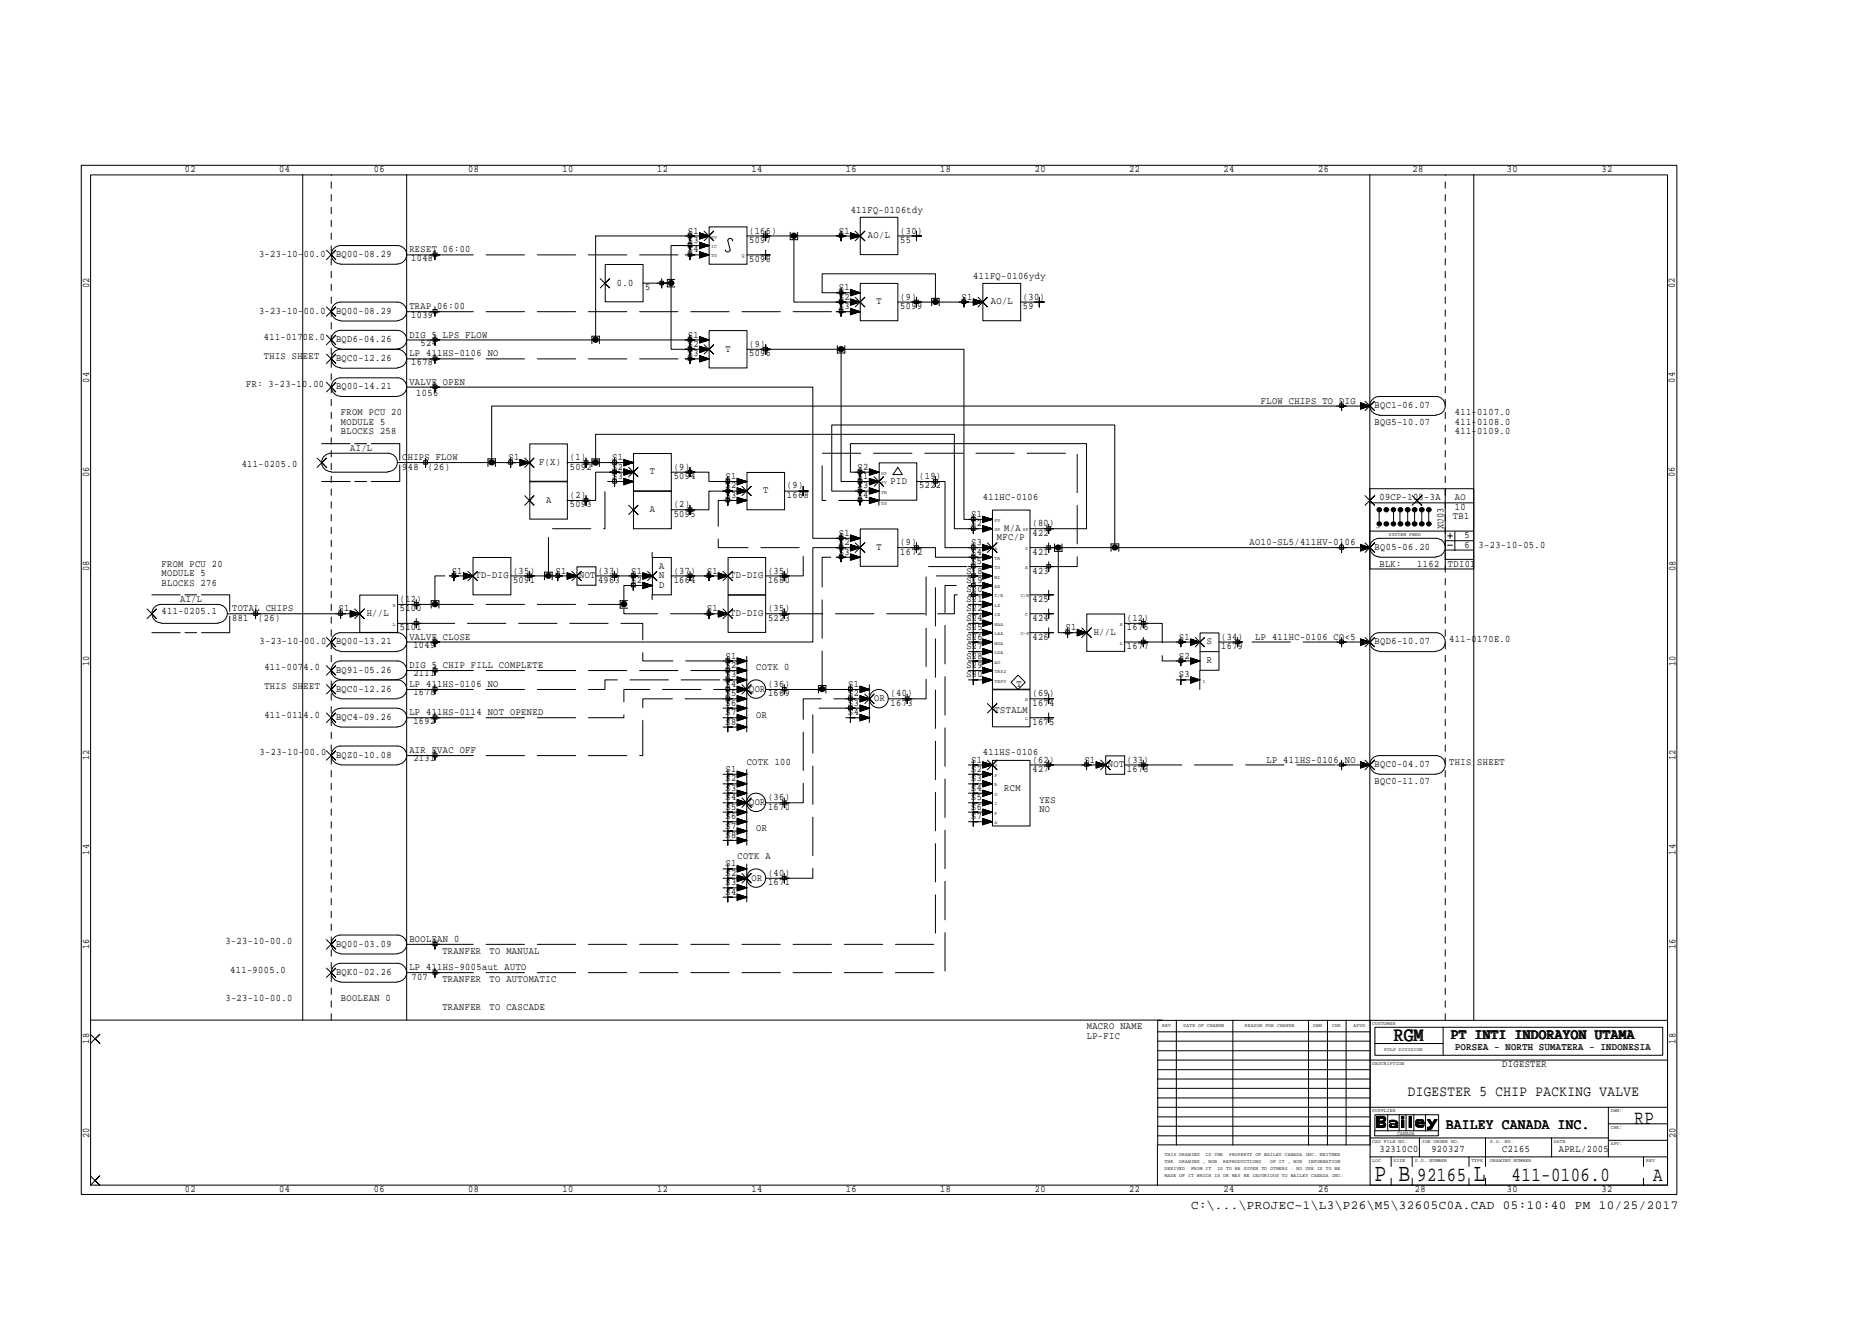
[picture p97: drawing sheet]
<svg xmlns="http://www.w3.org/2000/svg" width="297mm" height="210mm" viewBox="0 0 297 210" stroke-linecap="round" stroke-linejoin="round" font-family="sans-serif">
<defs><g id="words">
<g font-size="4">
<text x="218.4" y="187.5">P B</text>
<text x="234.1" y="187.5">L</text>
</g>
<g font-size="3.2">
<text x="221.4" y="165.3">RGM</text>
<text x="259.6" y="178.4">RP</text>
<text x="225.1" y="187.5">92165</text>
<text x="240.1" y="187.5">411-0106.0</text>
<text x="262.6" y="187.5">A</text>
</g>
<g font-size="2.4">
<text x="230.6" y="164.9">PT INTI INDORAYON UTAMA</text>
<text x="223.6" y="173.9">DIGESTER 5 CHIP PACKING VALVE</text>
<text x="229.7" y="179.2">BAILEY CANADA INC.</text>
</g>
<text font-size="2" x="189.2" y="192">C:\...\PROJEC~1\L3\P26\M5\32605C0A.CAD 05:10:40 PM 10/25/2017</text>
<g font-size="1.6">
<text x="29.4" y="27.3">02</text>
<text x="44.4" y="27.3">04</text>
<text x="59.4" y="27.3">06</text>
<text x="74.4" y="27.3">08</text>
<text x="89.4" y="27.3">10</text>
<text x="104.4" y="27.3">12</text>
<text x="119.4" y="27.3">14</text>
<text x="134.4" y="27.3">16</text>
<text x="149.3" y="27.3">18</text>
<text x="164.4" y="27.3">20</text>
<text x="179.4" y="27.3">22</text>
<text x="194.3" y="27.3">24</text>
<text x="209.4" y="27.3">26</text>
<text x="224.4" y="27.3">28</text>
<text x="239.3" y="27.3">30</text>
<text x="254.4" y="27.3">32</text>
<text x="135.1" y="33.9">411FQ-0106tdy</text>
<text x="41.1" y="40.8">3-23-10-00.0</text>
<text x="53.4" y="40.8">BQ00-08.29</text>
<text x="65" y="40.1">RESET 06:00</text>
<text x="65.3" y="41.5">1048</text>
<text x="109.3" y="40.1">S4</text>
<text x="109.3" y="38.6">S3</text>
<text x="109.3" y="37.1">S1</text>
<text x="119" y="37.1">(166)</text>
<text x="119" y="38.6">5097</text>
<text x="119" y="41.6">5098</text>
<text x="133.3" y="37.1">S1</text>
<text x="137.9" y="37.8">AO/L</text>
<text x="143" y="37.1">(30)</text>
<text x="143" y="38.6">55</text>
<text x="14.2" y="45.7" transform="rotate(-90 14.2 45.7)">02</text>
<text x="98" y="45.3">0.0</text>
<text x="102.5" y="46.1">5</text>
<text x="133.3" y="47.6">S2</text>
<text x="133.3" y="46.1">S1</text>
<text x="143" y="47.6">(9)</text>
<text x="152.7" y="47.6">S1</text>
<text x="154.6" y="44.4">411FQ-0106ydy</text>
<text x="162.5" y="47.6">(30)</text>
<text x="266.1" y="45.7" transform="rotate(-90 266.1 45.7)">02</text>
<text x="41.1" y="49.8">3-23-10-00.0</text>
<text x="41.9" y="53.9">411-0170E.0</text>
<text x="53.4" y="49.8">BQ00-08.29</text>
<text x="65" y="49.1">TRAP 06:00</text>
<text x="65" y="53.6">DIG 5 LPS FLOW</text>
<text x="65.3" y="50.5">1039</text>
<text x="109.3" y="53.6">S1</text>
<text x="133.3" y="49.1">S3</text>
<text x="139.2" y="48.3">T</text>
<text x="143" y="49.1">5099</text>
<text x="157.4" y="48.3">AO/L</text>
<text x="162.5" y="49.1">59</text>
<text x="41.9" y="56.9">THIS SHEET</text>
<text x="53.4" y="54.3">BQD6-04.26</text>
<text x="53.4" y="57.3">BQC0-12.26</text>
<text x="65" y="56.6">LP 411HS-0106 NO</text>
<text x="65.3" y="58">1678</text>
<text x="66.8" y="55">524</text>
<text x="109.3" y="56.6">S3</text>
<text x="109.3" y="55.1">S2</text>
<text x="115.2" y="55.8">T</text>
<text x="119" y="55.1">(9)</text>
<text x="119" y="56.6">5096</text>
<text x="14.2" y="60.7" transform="rotate(-90 14.2 60.7)">04</text>
<text x="39.1" y="61.5">FR: 3-23-10.00</text>
<text x="53.4" y="61.8">BQ00-14.21</text>
<text x="54.1" y="66">FROM PCU 20</text>
<text x="65" y="61.1">VALVE OPEN</text>
<text x="66.1" y="62.9">1056</text>
<text x="200.3" y="64.1">FLOW CHIPS TO DIG</text>
<text x="218.4" y="64.8">BQC1-06.07</text>
<text x="231.1" y="66">411-0107.0</text>
<text x="266.1" y="60.7" transform="rotate(-90 266.1 60.7)">04</text>
<text x="54.1" y="69">BLOCKS 258</text>
<text x="54.1" y="67.4">MODULE 5</text>
<text x="55.6" y="71.6">AI/L</text>
<text x="218.4" y="67.4">BQG5-10.07</text>
<text x="231.1" y="69">411-0109.0</text>
<text x="231.1" y="67.4">411-0108.0</text>
<text x="14.2" y="75.7" transform="rotate(-90 14.2 75.7)">06</text>
<text x="38.4" y="74.2">411-0205.0</text>
<text x="63.9" y="74.6">948</text>
<text x="63.9" y="73.1">CHIPS FLOW</text>
<text x="68" y="74.6">(26)</text>
<text x="80.8" y="73.1">S1</text>
<text x="85.6" y="73.8">F(X)</text>
<text x="90.5" y="73.1">(1)</text>
<text x="90.5" y="74.6">5092</text>
<text x="97.2" y="76.1">S3</text>
<text x="97.2" y="74.6">S2</text>
<text x="97.2" y="73.1">S1</text>
<text x="103.2" y="75.3">T</text>
<text x="107" y="74.6">(9)</text>
<text x="107" y="76.1">5094</text>
<text x="115.2" y="77.6">S2</text>
<text x="115.2" y="76.1">S1</text>
<text x="125" y="77.6">(9)</text>
<text x="136.2" y="74.6">S2</text>
<text x="136.2" y="76.1">S1</text>
<text x="136.2" y="77.6">S3</text>
<text x="141.5" y="76.8">PID</text>
<text x="146" y="76.1">(19)</text>
<text x="146" y="77.6">5222</text>
<text x="266.1" y="75.7" transform="rotate(-90 266.1 75.7)">06</text>
<text x="86.7" y="79.8">A</text>
<text x="90.5" y="79.1">(2)</text>
<text x="90.5" y="80.6">5093</text>
<text x="103.2" y="81.3">A</text>
<text x="107" y="80.6">(2)</text>
<text x="107" y="82.1">5095</text>
<text x="115.2" y="79.1">S3</text>
<text x="121.2" y="78.3">T</text>
<text x="125" y="79.1">1668</text>
<text x="136.2" y="79.1">S4</text>
<text x="154.3" y="83.6">S2</text>
<text x="154.3" y="82.1">S1</text>
<text x="156.1" y="79.5">411HC-0106</text>
<text x="164" y="83.6">(80)</text>
<text x="219.1" y="79.5">09CP-108-3A</text>
<text x="229.3" y="84" transform="rotate(-90 229.3 84)">XU03</text>
<text x="230.8" y="82.5">TB1</text>
<text x="231.1" y="80.9">10</text>
<text x="231.1" y="79.5">AO</text>
<text x="25.7" y="90">FROM PCU 20</text>
<text x="133.3" y="88.1">S3</text>
<text x="133.3" y="86.6">S2</text>
<text x="133.3" y="85.1">S1</text>
<text x="139.2" y="87.3">T</text>
<text x="143" y="86.6">(9)</text>
<text x="143" y="88.1">1672</text>
<text x="154.3" y="89.6">S5</text>
<text x="154.3" y="88.1">S4</text>
<text x="154.3" y="86.6">S3</text>
<text x="158.4" y="85.8">MFC/P</text>
<text x="159.5" y="84.3">M/A</text>
<text x="164" y="88.1">421</text>
<text x="164" y="85.1">422</text>
<text x="198.5" y="86.6">AO10-SL5/411HV-0106</text>
<text x="218.4" y="87.3">BQ05-06.20</text>
<text x="219.1" y="90">BLK:</text>
<text x="225.1" y="90">1162</text>
<text x="230" y="90">TDI01</text>
<text x="232.6" y="87">6</text>
<text x="232.6" y="85.4">5</text>
<text x="234.9" y="87">3-23-10-05.0</text>
<text x="14.2" y="90.7" transform="rotate(-90 14.2 90.7)">08</text>
<text x="25.7" y="93">BLOCKS 276</text>
<text x="25.7" y="91.4">MODULE 5</text>
<text x="28.6" y="95.6">AI/L</text>
<text x="63.5" y="95.6">(12)</text>
<text x="71.8" y="91.1">S1</text>
<text x="75.5" y="91.8">TD-DIG</text>
<text x="81.5" y="92.6">5091</text>
<text x="81.5" y="91.1">(35)</text>
<text x="88.3" y="91.1">S1</text>
<text x="92" y="91.8">NOT</text>
<text x="95" y="91.1">(33)</text>
<text x="95" y="92.6">4963</text>
<text x="100.2" y="92.6">S2</text>
<text x="100.2" y="91.1">S1</text>
<text x="104.7" y="93.3">D</text>
<text x="104.7" y="91.8">N</text>
<text x="104.7" y="90.3">A</text>
<text x="107" y="91.1">(37)</text>
<text x="107" y="92.6">1664</text>
<text x="112.3" y="91.1">S1</text>
<text x="116" y="91.8">TD-DIG</text>
<text x="122" y="91.1">(35)</text>
<text x="122" y="92.6">1680</text>
<text x="153.5" y="95.6">S21</text>
<text x="153.5" y="94.1">S20</text>
<text x="153.5" y="92.6">S19</text>
<text x="153.5" y="91.1">S18</text>
<text x="164" y="91.1">423</text>
<text x="164" y="95.6">425</text>
<text x="266.1" y="90.7" transform="rotate(-90 266.1 90.7)">08</text>
<text x="25.7" y="97.5">411-0205.1</text>
<text x="36.9" y="98.6">881</text>
<text x="36.9" y="97.1">TOTAL CHIPS</text>
<text x="41" y="98.6">(26)</text>
<text x="53.8" y="97.1">S1</text>
<text x="58.2" y="97.8">H//L</text>
<text x="63.5" y="97.1">5100</text>
<text x="63.5" y="100.1">5101</text>
<text x="65" y="101.6">VALVE CLOSE</text>
<text x="112.3" y="97.1">S1</text>
<text x="116" y="97.8">TD-DIG</text>
<text x="122" y="97.1">(35)</text>
<text x="122" y="98.6">5223</text>
<text x="153.5" y="101.6">S26</text>
<text x="153.5" y="100.1">S25</text>
<text x="153.5" y="98.6">S24</text>
<text x="153.5" y="97.1">S22</text>
<text x="164" y="98.6">424</text>
<text x="164" y="101.6">426</text>
<text x="169.2" y="100.1">S1</text>
<text x="173.7" y="100.8">H//L</text>
<text x="179" y="98.6">(12)</text>
<text x="179" y="100.1">1676</text>
<text x="187.2" y="101.6">S1</text>
<text x="194" y="101.6">(34)</text>
<text x="199.4" y="101.6">LP 411HC-0106 CO&lt;5</text>
<text x="230.2" y="101.9">411-0170E.0</text>
<text x="14.2" y="105.7" transform="rotate(-90 14.2 105.7)">10</text>
<text x="41.2" y="102.3">3-23-10-00.0</text>
<text x="42" y="106.4">411-0074.0</text>
<text x="53.4" y="102.3">BQ00-13.21</text>
<text x="53.4" y="106.8">BQ91-05.26</text>
<text x="65" y="106.1">DIG 5 CHIP FILL COMPLETE</text>
<text x="65.7" y="102.9">1049</text>
<text x="65.7" y="107.4">2111</text>
<text x="115.2" y="107.6">S3</text>
<text x="115.2" y="106.1">S2</text>
<text x="115.2" y="104.6">S1</text>
<text x="120.1" y="106.4">COTK 0</text>
<text x="153.5" y="107.6">S30</text>
<text x="153.5" y="106.1">S29</text>
<text x="153.5" y="104.6">S28</text>
<text x="153.5" y="103.1">S27</text>
<text x="179" y="103.1">1677</text>
<text x="187.2" y="107.6">S3</text>
<text x="187.2" y="104.6">S2</text>
<text x="191.7" y="105.3">R</text>
<text x="191.7" y="102.3">S</text>
<text x="194" y="103.1">1679</text>
<text x="218.4" y="102.3">BQD6-10.07</text>
<text x="266.1" y="105.7" transform="rotate(-90 266.1 105.7)">10</text>
<text x="42" y="109.4">THIS SHEET</text>
<text x="42" y="114">411-0114.0</text>
<text x="53.4" y="109.8">BQC0-12.26</text>
<text x="65" y="109.1">LP 411HS-0106 NO</text>
<text x="65" y="113.6">LP 411HS-0114 NOT OPENED</text>
<text x="65.7" y="110.4">1678</text>
<text x="115.2" y="113.6">S7</text>
<text x="115.2" y="112.1">S6</text>
<text x="115.2" y="110.6">S5</text>
<text x="115.2" y="109.1">S4</text>
<text x="119" y="109.8">QOR</text>
<text x="120.1" y="114">OR</text>
<text x="122" y="109.1">(36)</text>
<text x="122" y="110.6">1669</text>
<text x="134.7" y="113.6">S4</text>
<text x="134.7" y="112.1">S3</text>
<text x="134.7" y="110.6">S2</text>
<text x="134.7" y="109.1">S1</text>
<text x="138.9" y="111.3">OR</text>
<text x="141.5" y="110.6">(40)</text>
<text x="141.5" y="112.1">1673</text>
<text x="158" y="113.2">TSTALM</text>
<text x="161.5" y="109">T</text>
<text x="164" y="110.6">(69)</text>
<text x="164" y="112.1">1674</text>
<text x="41.2" y="119.9">3-23-10-00.0</text>
<text x="53.4" y="114.3">BQC4-09.26</text>
<text x="65" y="119.5">AIR EVAC OFF</text>
<text x="65.7" y="114.9">1692</text>
<text x="115.2" y="115.1">S8</text>
<text x="156.1" y="119.9">411HS-0106</text>
<text x="164" y="115.1">1675</text>
<text x="14.2" y="120.7" transform="rotate(-90 14.2 120.7)">12</text>
<text x="53.4" y="120.3">BQZ0-10.08</text>
<text x="65.7" y="120.9">2131</text>
<text x="115.2" y="125.6">S3</text>
<text x="115.2" y="124.1">S2</text>
<text x="115.2" y="122.6">S1</text>
<text x="118.6" y="121.5">COTK 100</text>
<text x="154.3" y="125.6">S4</text>
<text x="154.3" y="124.1">S3</text>
<text x="154.3" y="122.6">S2</text>
<text x="154.3" y="121.1">S1</text>
<text x="159.5" y="125.6">RCM</text>
<text x="164" y="121.1">(62)</text>
<text x="164" y="122.6">427</text>
<text x="172.3" y="121.1">S1</text>
<text x="176" y="121.8">NOT</text>
<text x="179" y="121.1">(33)</text>
<text x="179" y="122.6">1678</text>
<text x="201.2" y="121.1">LP 411HS-0106 NO</text>
<text x="218.4" y="124.5">BQC0-11.07</text>
<text x="218.4" y="121.8">BQC0-04.07</text>
<text x="230.2" y="121.5">THIS SHEET</text>
<text x="266.1" y="120.7" transform="rotate(-90 266.1 120.7)">12</text>
<text x="115.2" y="131.6">S7</text>
<text x="115.2" y="130">S6</text>
<text x="115.2" y="128.6">S5</text>
<text x="115.2" y="127">S4</text>
<text x="119" y="127.8">QOR</text>
<text x="120.1" y="132">OR</text>
<text x="122" y="127">(36)</text>
<text x="122" y="128.6">1670</text>
<text x="154.3" y="130">S7</text>
<text x="154.3" y="128.6">S6</text>
<text x="154.3" y="127">S5</text>
<text x="165.1" y="128.9">NO</text>
<text x="165.1" y="127.4">YES</text>
<text x="14.2" y="135.7" transform="rotate(-90 14.2 135.7)">14</text>
<text x="115.2" y="137.5">S1</text>
<text x="115.2" y="133.1">S8</text>
<text x="117.1" y="136.4">COTK A</text>
<text x="266.1" y="135.7" transform="rotate(-90 266.1 135.7)">14</text>
<text x="115.2" y="142.1">S4</text>
<text x="115.2" y="140.5">S3</text>
<text x="115.2" y="139.1">S2</text>
<text x="119.4" y="139.8">OR</text>
<text x="122" y="139.1">(40)</text>
<text x="122" y="140.5">1671</text>
<text x="35.8" y="149.9">3-23-10-00.0</text>
<text x="65" y="149.6">BOOLEAN 0</text>
<text x="14.2" y="150.7" transform="rotate(-90 14.2 150.7)">16</text>
<text x="36.6" y="154.4">411-9005.0</text>
<text x="53.4" y="150.3">BQ00-03.09</text>
<text x="53.4" y="154.8">BQK0-02.26</text>
<text x="65" y="154.1">LP 411HS-9005aut AUTO</text>
<text x="65.4" y="155.6">707</text>
<text x="70.3" y="155.9">TRANFER</text>
<text x="70.3" y="151.4">TRANFER</text>
<text x="77.8" y="155.9">TO AUTOMATIC</text>
<text x="77.8" y="151.4">TO MANUAL</text>
<text x="266.1" y="150.7" transform="rotate(-90 266.1 150.7)">16</text>
<text x="35.8" y="158.9">3-23-10-00.0</text>
<text x="54.1" y="158.9">BOOLEAN 0</text>
<text x="70.3" y="160.4">TRANFER</text>
<text x="77.8" y="160.4">TO CASCADE</text>
<text x="14.2" y="165.7" transform="rotate(-90 14.2 165.7)">18</text>
<text x="172.6" y="164.9">LP-FIC</text>
<text x="172.6" y="163.4">MACRO NAME</text>
<text x="231.2" y="166.8">PORSEA - NORTH SUMATERA - INDONESIA</text>
<text x="266.1" y="165.7" transform="rotate(-90 266.1 165.7)">18</text>
<text x="238.6" y="169.4">DIGESTER</text>
<text x="14.2" y="180.7" transform="rotate(-90 14.2 180.7)">20</text>
<text x="219.1" y="182.9">32310C0</text>
<text x="227.4" y="182.9">920327</text>
<text x="238.6" y="182.9">C2165</text>
<text x="247.6" y="182.9">APRL/2005</text>
<text x="266.1" y="180.7" transform="rotate(-90 266.1 180.7)">20</text>
<text x="29.4" y="189.3">02</text>
<text x="44.4" y="189.3">04</text>
<text x="59.4" y="189.3">06</text>
<text x="74.4" y="189.3">08</text>
<text x="89.4" y="189.3">10</text>
<text x="104.4" y="189.3">12</text>
<text x="119.4" y="189.3">14</text>
<text x="134.4" y="189.3">16</text>
<text x="149.3" y="189.3">18</text>
<text x="164.4" y="189.3">20</text>
<text x="179.4" y="189.3">22</text>
<text x="194.3" y="189.3">24</text>
<text x="209.4" y="189.3">26</text>
<text x="224.7" y="189.3">28</text>
<text x="239.3" y="189.3">30</text>
<text x="254.4" y="189.3">32</text>
</g>
<g font-size=".8">
<text x="113" y="40.9">TS</text>
<text x="113" y="39.4">IC</text>
<text x="113" y="37.9">PV</text>
<text x="117.9" y="40.9">Q</text>
<text x="140" y="76.9">PV</text>
<text x="140" y="75.4">SP</text>
<text x="140" y="80.2">TS</text>
<text x="140" y="78.4">TR</text>
<text x="158" y="82.8">PV</text>
<text x="219.1" y="84" transform="rotate(-90 219.1 84)">1</text>
<text x="158" y="88.9">TR</text>
<text x="158" y="87.4">A</text>
<text x="158" y="84.4">SP</text>
<text x="162.5" y="84.4">SP</text>
<text x="162.9" y="87.4">0</text>
<text x="220.6" y="85.1">SYSTEM PWRD</text>
<text x="158" y="94.9">C/R</text>
<text x="158" y="93.3">AX</text>
<text x="158" y="91.9">MI</text>
<text x="158" y="90.3">TS</text>
<text x="162.1" y="94.9">C/R</text>
<text x="162.9" y="90.3">A</text>
<text x="62.4" y="99.4">L</text>
<text x="62.4" y="96.4">H</text>
<text x="158" y="100.8">LAA</text>
<text x="158" y="99.4">HAA</text>
<text x="158" y="97.9">CX</text>
<text x="158" y="96.4">LX</text>
<text x="162.1" y="100.8">C-F</text>
<text x="162.9" y="97.9">C</text>
<text x="177.9" y="99.4">H</text>
<text x="158" y="106.8">TRS2</text>
<text x="158" y="105.4">AO</text>
<text x="158" y="103.8">LDA</text>
<text x="158" y="102.4">HDA</text>
<text x="177.9" y="102.4">L</text>
<text x="158" y="108.4">TRPV</text>
<text x="162.9" y="111.3">H</text>
<text x="191" y="108.4">I</text>
<text x="162.9" y="114.3">L</text>
<text x="158" y="124.8">R</text>
<text x="158" y="123.4">P</text>
<text x="158" y="121.8">S</text>
<text x="158" y="130.9">A</text>
<text x="158" y="129.4">F</text>
<text x="158" y="127.8">I</text>
<text x="158" y="126.4">O</text>
<text x="184.6" y="163.1">REV</text>
<text x="188" y="163.1">DATE OF CHANGE</text>
<text x="197.7" y="163.1">REASON FOR CHANGE</text>
<text x="208.6" y="163.1">DWN</text>
<text x="211.6" y="163.1">CHK</text>
<text x="215" y="163.1">APVD</text>
<text x="218" y="162.7">CUSTOMER</text>
<text x="219.9" y="166.8">PULP DIVISION</text>
<text x="218" y="169.1">DESCRIPTION</text>
<text x="218" y="176.6">SUPPLIER</text>
<text x="255.9" y="179.2">CHK:</text>
<text x="255.9" y="176.6">DWN:</text>
<text x="185" y="185.8">DERIVED</text>
<text x="185" y="184.6">THE</text>
<text x="185" y="183.5">THIS DRAWING</text>
<text x="187.3" y="184.6">DRAWING , NOR</text>
<text x="189.2" y="185.8">FROM IT</text>
<text x="191.5" y="183.5">IS THE</text>
<text x="193.4" y="185.8">IS TO BE GIVEN TO OTHERS . NO USE IS TO BE</text>
<text x="194.3" y="184.6">REPRODUCTIONS</text>
<text x="195.2" y="183.5">PROPERTY OF BAILEY CANADA INC. NEITHER</text>
<text x="201.8" y="184.6">OF IT , NOR</text>
<text x="207.8" y="184.6">INFORMATION</text>
<text x="218" y="184.5">LOC</text>
<text x="218" y="181.5">CAD FILE NO.</text>
<text x="221.4" y="184.5">SIZE</text>
<text x="222" y="180.2">CANADA</text>
<text x="224.7" y="184.5">S.O. NUMBER</text>
<text x="225.8" y="181.5">JOB ORDER NO.</text>
<text x="233.7" y="184.5">TYPE</text>
<text x="236.7" y="184.5">DRAWING NUMBER</text>
<text x="236.7" y="181.5">S.O. NO.</text>
<text x="246.8" y="181.5">DATE</text>
<text x="255.9" y="181.9">APV:</text>
<text x="261.5" y="184.5">REV</text>
<text x="185" y="186.9">MADE OF IT WHICH IS OR MAY BE INJURIOUS TO BAILEY CANADA INC.</text>
</g>
</g></defs>
<g fill="#000">
<circle cx="126.1" cy="37.4" r=".43"/>
<circle cx="94.6" cy="53.9" r=".43"/>
<circle cx="106.6" cy="44.9" r=".43"/>
<circle cx="133.6" cy="55.4" r=".44"/>
<circle cx="148.6" cy="47.9" r=".44"/>
<circle cx="78.1" cy="73.4" r=".44"/>
<circle cx="94.6" cy="73.4" r=".42"/>
<circle cx="69.1" cy="95.9" r=".43"/>
<circle cx="87.1" cy="91.4" r=".42"/>
<circle cx="99.1" cy="95.9" r=".44"/>
<circle cx="168.1" cy="86.9" r=".42"/>
<circle cx="177.1" cy="86.9" r=".43"/>
<circle cx="130.6" cy="109.4" r=".44"/>
</g>
<g fill="none" stroke="#000" stroke-width=".16">
<path d="M12.9 26.2h253.5v163.5h-253.5zM14.4 27.8h250.5v160.4h-250.5zM48.1 27.7v134.3M51.9 39.7l1.4 1.5-.7-.7 .7-.8-1.4 1.5M64.6 27.7v134.3M69.1 39.7v1.5v-.7h.7h-1.4M109.3 37.2h.6v.5h-.6zM109.3 38.7h.6v.5h-.6zM109.6 36.7v1.5v-.7h.8h-1.6M109.6 38.2v1.5v-.7h.8h-1.6M109.6 39.7v1.5v-.7h.8h-1.6M111.1 38.9l1.5 .1h-6v6"/>
<path d="M111.1 37.4l1.5 .1h-18v16.5M111.1 39.3l1.5-.3-1.5 .4M111.1 39.2l1.5-.2-1.5 .3M111.1 39h1.5l-1.5 .1M111.1 38.7l1.5 .3-1.5-.2M111.1 38.6l1.5 .4-1.5-.3M111.1 38.5l1.5 .5-1.5 .5v-1.1l1.5 .6M111.1 37.8l1.5-.3-1.5 .4M111.1 37.7l1.5-.2-1.5 .3M111.1 37.5h1.5l-1.5 .1M111.1 37.3l1.5 .2-1.5-.2M111.1 37.1l1.5 .4-1.5-.3"/>
<path d="M111.1 37l1.5 .5-1.5 .5v-1l1.5 .5M111.8 36.7l1.6 1.5-.8-.7 .8-.8-1.6 1.5M112.6 36h6.1v6h-6.1zM116.3 38.2a.36 .36 0 0 0-.3-.4 .36 .36 0 0 0-.4 .4l.4 1.5a.39 .39 0 0 1-.4 .3 .39 .39 0 0 1-.4-.3M121.3 37.2h.6v.5h-.6zM121.6 36.7v1.5v-.7h.7h-1.4M121.6 39.7v1.5v-.7h.7h-1.4M125.5 36.9v1.2h1.2v-1.2M126.1 37.5v10.5h10.5l-1.5-.1M133.3 37.2h.6v.5h-.6zM133.6 36.7v1.5v-.7h.8h-1.6M135.1 37.8l1.5-.3-1.5 .4"/>
<path d="M135.1 37.7l1.5-.2-1.5 .3M135.1 37.5h1.5l-1.5 .1M135.1 37.4l1.5 .1h-18M135.1 37.3l1.5 .2-1.5-.2M135.1 37.1l1.5 .4-1.5-.3M135.1 37l1.5 .5-1.5 .5v-1l1.5 .5M135.8 36.7l1.6 1.5-.8-.7 .8-.8-1.6 1.5M136.6 34.5h6v5.9h-6zM142.6 37.5h3M145.6 36.7v1.5v-.7h.7h-1.4M217.6 27.7v134.3M234.1 27.7v134.3"/>
<path d="M51.9 48.7l1.4 1.5-.7-.7 .7-.8-1.4 1.5M51.9 53.2l1.4 1.5-.7-.7 .7-.8-1.4 1.5M51.9 56.2l1.4 1.5-.7-.7 .7-.8-1.4 1.5M54.1 50.9a1.46 1.46 0 0 1-1.5-1.5 1.46 1.46 0 0 1 1.5-1.4h9a1.46 1.46 0 0 1 1.5 1.4 1.46 1.46 0 0 1-1.5 1.5M54.1 41.9a1.46 1.46 0 0 1-1.5-1.5 1.46 1.46 0 0 1 1.5-1.4h9a1.46 1.46 0 0 1 1.5 1.4 1.46 1.46 0 0 1-1.5 1.5M54.1 55.4a1.46 1.46 0 0 1-1.5-1.5 1.46 1.46 0 0 1 1.5-1.4h9a1.46 1.46 0 0 1 1.5 1.4 1.46 1.46 0 0 1-1.5 1.5M54.1 58.4a1.46 1.46 0 0 1-1.5-1.5 1.46 1.46 0 0 1 1.5-1.4h9a1.46 1.46 0 0 1 1.5 1.4 1.46 1.46 0 0 1-1.5 1.5M54.1 51h9M54.1 42h9M54.1 58.5h9M64.6 49.5h4.5M64.6 40.5h4.5"/>
<path d="M64.6 57h4.5M68.8 49.1h.6v.6h-.6zM68.8 40.2h.6v.5h-.6zM68.8 53.7h.6v.5h-.6zM68.8 56.7h.6v.5h-.6zM69.1 48.7v1.5v-.7h.7h-1.4M69.1 53.2v1.5v-.7h.7h-1.4M69.1 56.2v1.5v-.7h.7h-1.4M94 54.6v-1.2h1.2v1.2M95.3 44.2l1.6 1.5-.8-.7 .8-.8-1.6 1.5M96.1 42h6v5.9h-6zM102.1 45h4.5"/>
<path d="M104.8 44.7h.6v.5h-.6zM105.1 44.2v1.5v-.7h.8h-1.6M106.6 45v10.5h6l-1.5-.1M107.2 44.4h-1.2v1.2h1.2M109.3 53.7h.6v.5h-.6zM109.3 55.2h.6v.5h-.6zM109.3 56.7h.6v.5h-.6zM109.3 40.2h.6v.5h-.6zM109.6 54.7v1.5v-.7h.8h-1.6M109.6 53.2v1.5v-.7h.8h-1.6M109.6 56.2v1.5v-.7h.8h-1.6M111.1 54.4l1.5-.4-1.5 .4"/>
<path d="M111.1 54.2l1.5-.2-1.5 .3M111.1 54.1l1.5-.1-1.5 .1M111.1 53.9l1.5 .1h-48M111.1 53.7l1.5 .3-1.5-.2M111.1 53.6l1.5 .4-1.5-.3M111.1 53.5l1.5 .5-1.5 .5v-1.1l1.5 .6M111.1 57.4l1.5-.4-1.5 .4M111.1 57.2l1.5-.2-1.5 .3M111.1 57h1.5l-1.5 .1M111.1 56.9l1.5 .1h-3M111.1 56.7l1.5 .3-1.5-.2M111.1 56.6l1.5 .4-1.5-.3"/>
<path d="M111.1 56.5l1.5 .5-1.5 .5v-1.1l1.5 .6M111.1 55.8l1.5-.3-1.5 .4M111.1 55.7l1.5-.2-1.5 .3M111.1 55.5h1.5l-1.5 .1M111.1 55.2l1.5 .3-1.5-.2M111.1 55.1l1.5 .4-1.5-.3M111.1 55l1.5 .5-1.5 .5v-1.1l1.5 .6M111.1 40.9l1.5-.4-1.5 .4M111.1 40.7l1.5-.2-1.5 .3M111.1 40.6l1.5-.1-1.5 .1M111.1 40.4l1.5 .1h-3M111.1 40.3l1.5 .2-1.5-.2"/>
<path d="M111.1 40.1l1.5 .4-1.5-.3M111.1 40l1.5 .5-1.5 .5v-1l1.5 .5M111.8 54.7l1.6 1.5-.8-.7 .8-.8-1.6 1.5M112.6 52.5h6.1v5.9h-6.1zM118.6 55.5h15M118.6 40.5h3M121.3 55.2h.6v.5h-.6zM121.6 54.7v1.5v-.7h.7h-1.4M133 54.9v1.1h1.2v-1.1M133.3 46.2h.6v.5h-.6zM133.3 47.7h.6v.5h-.6zM133.3 49.1h.6v.6h-.6z"/>
<path d="M133.6 55.5v21h6l-1.5-.1M133.6 55.5h19.5v27h4.5l-1.5-.1M133.6 47.2v1.5v-.7h.8h-1.6M133.6 45.7v1.5v-.7h.8h-1.6M133.6 48.7v1.5v-.7h.8h-1.6M135.1 46.4l1.5 .1h-6v-3h18v4.5M135.1 46.9l1.5-.4-1.5 .4M135.1 46.7l1.5-.2-1.5 .3M135.1 46.5h1.5l-1.5 .1M135.1 46.2l1.5 .3-1.5-.2M135.1 46.1l1.5 .4-1.5-.3M135.1 46l1.5 .5-1.5 .5v-1.1l1.5 .6"/>
<path d="M135.1 49.8l1.5-.3-1.5 .4M135.1 49.7l1.5-.2-1.5 .3M135.1 49.5h1.5l-1.5 .1M135.1 49.4l1.5 .1h-3M135.1 49.2l1.5 .3-1.5-.2M135.1 49.1l1.5 .4-1.5-.4M135.1 49l1.5 .5-1.5 .5v-1.1l1.5 .6M135.1 48.3l1.5-.3-1.5 .4M135.1 48.2l1.5-.2-1.5 .3M135.1 48h1.5l-1.5 .1M135.1 47.8l1.5 .2-1.5-.2M135.1 47.6l1.5 .4-1.5-.3"/>
<path d="M135.1 47.5l1.5 .5-1.5 .5v-1l1.5 .5M135.8 47.2l1.6 1.5-.8-.7 .8-.8-1.6 1.5M136.6 45h6v5.9h-6zM145.3 47.7h.6v.5h-.6zM145.6 47.2v1.5v-.7h.7h-1.4M148 48.6v-1.2h1.2v1.2M152.8 47.7h.6v.5h-.6zM153.1 47.2v1.5v-.7h.7h-1.4M154.6 48.3l1.5-.3-1.5 .4M154.6 48.2l1.5-.2-1.5 .3M154.6 48h1.5l-1.5 .1M154.6 47.9l1.5 .1h-13.5"/>
<path d="M154.6 47.8l1.5 .2-1.5-.2M154.6 47.6l1.5 .4-1.5-.3M154.6 47.5l1.5 .5-1.5 .5v-1l1.5 .5M155.4 47.2l1.4 1.5-.7-.7 .7-.8-1.4 1.5M156.1 45h6v5.9h-6zM162.1 48h3M165.1 47.2v1.5v-.7h.8h-1.6M50.4 72.7l1.5 1.5-.8-.8 .8-.7-1.5 1.5M51.1 76.5h4.5M51.1 70.4h4.5M51.9 60.7l1.4 1.5-.7-.7 .7-.8-1.4 1.5M52.6 74.9a1.46 1.46 0 0 1-1.5-1.5 1.46 1.46 0 0 1 1.5-1.4h9a1.46 1.46 0 0 1 1.5 1.4 1.46 1.46 0 0 1-1.5 1.5"/>
<path d="M52.6 75h9M54.1 62.9a1.46 1.46 0 0 1-1.5-1.5 1.46 1.46 0 0 1 1.5-1.4h9a1.46 1.46 0 0 1 1.5 1.4 1.46 1.46 0 0 1-1.5 1.5M54.1 62.9h9M56.3 76.5h1.9M56.3 70.4h1.9M59 70.4h4.5v2.7M63.5 73.8v2.7h-4.5M64.6 61.5h64.5v24h7.5l-1.5-.1M67.3 73.2h.6v.5h-.6zM67.6 72.7v1.5v-.8h.8h-1.6M68.8 61.2h.6v.5h-.6zM69.1 60.7v1.5v-.7h.7h-1.4"/>
<path d="M77.5 74.1v-1.2h1.2v1.2M80.8 73.2h.6v.5h-.6zM81.1 72.7v1.5v-.8h.8h-1.6M82.6 73.8l1.5-.4-1.5 .5M82.6 73.7l1.5-.3-1.5 .3M82.6 73.5l1.5-.1-1.5 .2M82.6 73.4h1.5h-21M82.6 73.2l1.5 .2-1.5-.1M82.6 73.1l1.5 .3-1.5-.2M82.6 73l1.5 .4-1.5 .6v-1.1l1.5 .5M83.4 78.7l1.4 1.5-.7-.7 .7-.8-1.4 1.5M83.4 72.7l1.4 1.5-.7-.8 .7-.7-1.4 1.5"/>
<path d="M84.2 76.5h5.9v5.9h-5.9zM84.2 70.5h5.9v5.9h-5.9zM92.8 79.2h.6v.5h-.6zM92.8 73.2h.6v.5h-.6zM93.1 78.7v1.5v-.7h.7h-1.4M93.1 72.7v1.5v-.8h.7h-1.4M94 74.1v-1.2h1.2v1.2M94.6 73.4v-4.4h57v14.9h6h-1.5M97.3 73.2h.6v.5h-.6zM97.3 74.7h.6v.5h-.6zM97.3 76.2h.6v.5h-.6zM97.6 74.2v1.5v-.7h.7h-1.4"/>
<path d="M97.6 72.7v1.5v-.8h.7h-1.4M97.6 75.7v1.5v-.7h.7h-1.4M99.1 74.9l1.5 .1h-6v4.5h-4.5M99.1 73.8l1.5-.4-1.5 .5M99.1 73.7l1.5-.3-1.5 .3M99.1 73.5l1.5-.1-1.5 .2M99.1 73.4h1.5h-10.5M99.1 73.2l1.5 .2-1.5-.1M99.1 73.1l1.5 .3-1.5-.2M99.1 73l1.5 .4-1.5 .6v-1.1l1.5 .5M99.1 76.8l1.5-.3-1.5 .4M99.1 76.7l1.5-.2-1.5 .3"/>
<path d="M99.1 76.5h1.5l-1.5 .1M99.1 76.4l1.5 .1h-3M99.1 76.2l1.5 .3-1.5-.2M99.1 76.1l1.5 .4-1.5-.3M99.1 76l1.5 .5-1.5 .5v-1.1l1.5 .6M99.1 75.4l1.5-.4-1.5 .4M99.1 75.2l1.5-.2-1.5 .3M99.1 75.1l1.5-.1-1.5 .1M99.1 74.7l1.5 .3-1.5-.2M99.1 74.6l1.5 .4-1.5-.3M99.1 74.5l1.5 .5-1.5 .5v-1.1l1.5 .6M99.9 74.2l1.4 1.5-.7-.7 .7-.8-1.4 1.5"/>
<path d="M100.6 72h6v5.9h-6zM100.6 78h6v5.9h-6zM106.6 75h6v1.5h6l-1.5-.1M109.3 74.7h.6v.5h-.6zM109.6 74.2v1.5v-.7h.8h-1.6M115.3 76.2h.6v.5h-.6zM115.3 77.7h.6v.5h-.6zM115.3 79.2h.6v.5h-.6zM115.6 77.2v1.5v-.7h.8h-1.6M115.6 75.7v1.5v-.7h.8h-1.6M115.6 78.7v1.5v-.7h.8h-1.6M117.1 77.9l1.5 .1h-6v2.9h-6"/>
<path d="M117.1 76.8l1.5-.3-1.5 .4M117.1 76.7l1.5-.2-1.5 .3M117.1 76.5h1.5l-1.5 .1M117.1 76.2l1.5 .3-1.5-.2M117.1 76.1l1.5 .4-1.5-.3M117.1 76l1.5 .5-1.5 .5v-1.1l1.5 .6M117.1 79.8l1.5-.3-1.5 .4M117.1 79.7l1.5-.2-1.5 .3M117.1 79.5h1.5l-1.5 .1M117.1 79.4l1.5 .1h-3M117.1 79.2l1.5 .3-1.5-.2M117.1 79.1l1.5 .4-1.5-.3"/>
<path d="M117.1 79l1.5 .5-1.5 .5v-1l1.5 .5M117.1 78.3l1.5-.3-1.5 .4M117.1 78.2l1.5-.2-1.5 .3M117.1 78h1.5l-1.5 .1M117.1 77.7l1.5 .3-1.5-.2M117.1 77.6l1.5 .4-1.5-.3M117.1 77.5l1.5 .5-1.5 .5v-1.1l1.5 .6M117.9 77.2l1.4 1.5-.7-.7 .7-.8-1.4 1.5M118.7 75h5.9v5.9h-5.9zM124.6 78h3M127.6 77.2v1.5v-.7h.8h-1.5M136.3 76.2h.6v.5h-.6z"/>
<path d="M136.3 74.7h.6v.5h-.6zM136.3 77.7h.6v.5h-.6zM136.3 79.2h.6v.5h-.6zM136.6 75.7v1.5v-.7h.8h-1.6M136.6 74.2v1.5v-.7h.8h-1.6M136.6 77.2v1.5v-.7h.8h-1.6M136.6 78.7v1.5v-.7h.8h-1.6M138.1 77.9l1.5 .1h-7.5v-10.5h45v19.5M138.1 74.9l1.5 .1h-4.5v-4.6h37.5v13.5h-9M138.1 79.8l1.5-.3-1.5 .4M138.1 79.7l1.5-.2-1.5 .3M138.1 79.5h1.5l-1.5 .1"/>
<path d="M138.1 79.4l1.5 .1h-3M138.1 79.2l1.5 .3-1.5-.2M138.1 79.1l1.5 .4-1.5-.3M138.1 79l1.5 .5-1.5 .5v-1l1.5 .5v.7M138.1 78.3l1.5-.3-1.5 .4M138.1 78.2l1.5-.2-1.5 .3M138.1 78h1.5l-1.5 .1M138.1 77.7l1.5 .3-1.5-.2M138.1 77.6l1.5 .4-1.5-.3M138.1 77.5l1.5 .5-1.5 .5v-1.1l1.5 .6M138.1 75.4l1.5-.4-1.5 .4M138.1 75.2l1.5-.2-1.5 .3"/>
<path d="M138.1 75.1l1.5-.1-1.5 .1M138.1 74.7l1.5 .3-1.5-.2M138.1 74.6l1.5 .4-1.5-.3M138.1 74.5l1.5 .5-1.5 .5v-1.1l1.5 .6M138.1 76.8l1.5-.3-1.5 .4M138.1 76.7l1.5-.2-1.5 .3M138.1 76.5h1.5l-1.5 .1M138.1 76.2l1.5 .3-1.5-.2M138.1 76.1l1.5 .4-1.5-.3M138.1 76l1.5 .5-1.5 .5v-1.1l1.5 .6M138.8 75.7l1.5 1.5-.7-.7 .7-.8-1.5 1.5M139.7 73.5h5.9v5.9h-5.9z"/>
<path d="M142.6 74.2l.7 1.2h-1.4zM145.6 76.5h4.5v10.5h7.5l-1.5-.1M148.3 76.2h.6v.5h-.6zM148.6 75.7v1.5v-.7h.7h-1.4M212.8 64.2h.6v.5h-.6zM213.1 63.7v1.5v-.7h.7h-1.5M216.1 64.9l1.5-.4-1.5 .4M216.1 64.7l1.5-.2-1.5 .3M216.1 64.6l1.5-.1-1.5 .1M216.1 64.4l1.5 .1h-1.5M216.1 64.2l1.5 .3-1.5-.2M216.1 64.1l1.5 .4-1.5-.3"/>
<path d="M216.1 64l1.5 .5-1.5 .5v-1.1l1.5 .6h-139.5v8.9M216.8 63.7l1.6 1.5-.8-.7 .8-.8-1.6 1.5M216.8 78.7l1.6 1.5-.8-.7 .8-.8-1.6 1.5M217.6 79.8h16.5M217.6 77.6h16.5M219.1 65.9a1.46 1.46 0 0 1-1.5-1.5 1.46 1.46 0 0 1 1.5-1.5h9a1.46 1.46 0 0 1 1.5 1.5 1.46 1.46 0 0 1-1.5 1.5M219.1 66h9M224.3 78.7l1.5 1.5-.7-.7 .7-.8-1.5 1.5M229.6 77.6v12.7M23.4 96.7l1.4 1.5-.7-.7 .7-.8-1.4 1.5M24.1 94.4h4.5M25.6 98.9a1.46 1.46 0 0 1-1.5-1.5 1.46 1.46 0 0 1 1.5-1.4h9a1.46 1.46 0 0 1 1.5 1.4 1.46 1.46 0 0 1-1.5 1.5"/>
<path d="M25.6 99h9M29.4 94.4h1.8M32 94.4h4.5v2.7M36.5 97.8v2.7h-4.5M40.3 97.2h.6v.5h-.6zM40.6 96.7v1.5v-.7h.8h-1.5M53.8 97.2h.6v.5h-.6zM54.1 96.7v1.5v-.7h.8h-1.6M55.6 97.8l1.5-.3-1.5 .4M55.6 97.7l1.5-.2-1.5 .2M55.6 97.5h1.5l-1.5 .1M55.6 97.4l1.5 .1h-21"/>
<path d="M55.6 97.2l1.5 .3-1.5-.2M55.6 97.1l1.5 .4-1.5-.3M55.6 97l1.5 .5-1.5 .5v-1.1l1.5 .6M56.3 96.7l1.6 1.5-.8-.7 .8-.8-1.6 1.5M57.1 94.5h6.1v5.9h-6.1zM63.1 99h3M63.1 96h3M65.8 95.7h.6v.5h-.6zM65.8 98.7h.6v.5h-.6zM66.1 95.2v1.5v-.7h.7h-1.4M66.1 98.2v1.5v-.7h.7h-1.4M68.5 96.6v-1.2h1.2v1.2"/>
<path d="M71.8 91.1h.6v.6h-.6zM72.1 90.7v1.5v-.8h.8h-1.5M73.6 91.8l1.5-.4-1.5 .5M73.6 91.7l1.5-.3-1.5 .4M73.6 91.5l1.5-.1-1.5 .2M73.6 91.4h1.5h-3M73.6 91.2l1.5 .2-1.5-.1M73.6 91.1l1.5 .3-1.5-.3M73.6 91l1.5 .4-1.5 .6v-1.1l1.5 .5M74.3 90.7l1.6 1.5-.8-.8 .8-.7-1.6 1.5M75.1 88.5h6v5.9h-6zM81.1 91.4h3"/>
<path d="M83.8 91.1h.6v.6h-.6zM84.1 90.7v1.5v-.8h.7h-1.4M86.5 92.1v-1.3h1.2v1.3M88.3 91.1h.6v.6h-.6zM88.6 90.7v1.5v-.8h.8h-1.6M90.1 91.8l1.5-.4-1.5 .5M90.1 91.7l1.5-.3-1.5 .4M90.1 91.5l1.5-.1-1.5 .2M90.1 91.4h1.5h-3M90.1 91.2l1.5 .2-1.5-.1M90.1 91.1l1.5 .3-1.5-.3M90.1 91l1.5 .4-1.5 .6v-1.1l1.5 .5"/>
<path d="M90.8 90.7l1.6 1.5-.8-.8 .8-.7-1.6 1.5M91.6 90h3.1v2.9h-3.1zM94.6 91.4h3M97.3 91.1h.6v.6h-.6zM97.6 90.7v1.5v-.8h.7h-1.4M99.7 95.4h-1.2v1.2h1.2M99.9 80.2l1.4 1.5-.7-.8 .7-.7-1.4 1.5M100.3 91.1h.6v.6h-.6zM100.3 92.7h.6v.5h-.6zM100.6 90.7v1.5v-.8h.7h-1.4M100.6 92.2v1.5v-.7h.7h-1.4M102.1 91.8l1.5-.4-1.5 .5"/>
<path d="M102.1 91.7l1.5-.3-1.5 .4M102.1 91.5l1.5-.1-1.5 .2M102.1 91.4h1.5h-3M102.1 91.2l1.5 .2-1.5-.1M102.1 91.1l1.5 .3-1.5-.3M102.1 91l1.5 .4-1.5 .6v-1.1l1.5 .5M102.1 93.3l1.5-.3-1.5 .4M102.1 93.2l1.5-.2-1.5 .3M102.1 93h1.5l-1.5 .1M102.1 92.9l1.5 .1h-3M102.1 92.8l1.5 .2-1.5-.2M102.1 92.6l1.5 .4-1.5-.3"/>
<path d="M102.1 92.5l1.5 .5-1.5 .5v-1l1.5 .5M102.9 90.7l1.4 1.5-.7-.8 .7-.7-1.4 1.5M103.6 87.7v.8M103.6 94.4v.8M103.6 88.5h3v5.9h-3zM106.6 91.4h3M109.3 91.1h.6v.6h-.6zM109.3 80.6h.6v.6h-.6zM109.6 90.7v1.5v-.8h.8h-1.6M109.6 80.2v1.5v-.8h.8h-1.6M112.3 97.2h.6v.5h-.6zM112.3 91.1h.6v.6h-.6z"/>
<path d="M112.6 96.7v1.5v-.7h.8h-1.6M112.6 90.7v1.5v-.8h.8h-1.6M114.1 97.8l1.5-.3-1.5 .4M114.1 97.7l1.5-.2-1.5 .2M114.1 97.5h1.5l-1.5 .1M114.1 97.4l1.5 .1h-3M114.1 97.2l1.5 .3-1.5-.2M114.1 97.1l1.5 .4-1.5-.3M114.1 97l1.5 .5-1.5 .5v-1.1l1.5 .6M114.1 91.8l1.5-.4-1.5 .5M114.1 91.7l1.5-.3-1.5 .4M114.1 91.5l1.5-.1-1.5 .2"/>
<path d="M114.1 91.4h1.5h-3M114.1 91.2l1.5 .2-1.5-.1M114.1 91.1l1.5 .3-1.5-.3M114.1 91l1.5 .4-1.5 .6v-1.1l1.5 .5M114.8 96.7l1.6 1.5-.8-.7 .8-.8-1.6 1.5M114.8 90.7l1.6 1.5-.8-.8 .8-.7-1.6 1.5M115.7 94.5h5.9v5.9h-5.9zM115.7 88.5h5.9v5.9h-5.9zM121.6 97.5h3M121.6 91.4h3M124.3 97.2h.6v.5h-.6zM124.3 91.1h.6v.6h-.6z"/>
<path d="M124.6 96.7v1.5v-.7h.7h-1.4M124.6 90.7v1.5v-.8h.7h-1.4M133.3 85.2h.6v.5h-.6zM133.3 86.7h.6v.5h-.6zM133.3 88.2h.6v.5h-.6zM133.6 86.2v1.5v-.7h.8h-1.6M133.6 84.7v1.5v-.7h.8h-1.6M133.6 87.7v1.5v-.7h.8h-1.6M135.1 86.9l1.5 .1h-7.5v14.9h-64.5M135.1 85.9l1.5-.4-1.5 .4M135.1 85.7l1.5-.2-1.5 .3M135.1 85.6l1.5-.1-1.5 .1"/>
<path d="M135.1 85.2l1.5 .3-1.5-.2M135.1 85.1l1.5 .4-1.5-.3M135.1 85l1.5 .5-1.5 .5v-1.1l1.5 .6M135.1 88.8l1.5-.3-1.5 .4M135.1 88.7l1.5-.2-1.5 .3M135.1 88.5h1.5l-1.5 .1M135.1 88.4l1.5 .1h-3M135.1 88.2l1.5 .3-1.5-.2M135.1 88.1l1.5 .4-1.5-.3M135.1 88l1.5 .5-1.5 .5v-1.1l1.5 .6M135.1 87.3l1.5-.3-1.5 .4M135.1 87.2l1.5-.2-1.5 .2"/>
<path d="M135.1 87h1.5l-1.5 .1M135.1 86.7l1.5 .3-1.5-.2M135.1 86.6l1.5 .4-1.5-.3M135.1 86.5l1.5 .5-1.5 .5v-1.1l1.5 .6M135.8 86.2l1.6 1.5-.8-.7 .8-.8-1.6 1.5M136.6 84h6v5.9h-6zM142.6 87h6v1.5h9l-1.5-.1M145.3 86.7h.6v.5h-.6zM145.6 86.2v1.5v-.7h.7h-1.4M154.3 82.2h.6v.5h-.6zM154.3 83.7h.6v.5h-.6zM154.3 86.7h.6v.5h-.6z"/>
<path d="M154.3 88.2h.6v.5h-.6zM154.3 89.7h.6v.5h-.6zM154.3 91.1h.6v.6h-.6zM154.3 92.7h.6v.5h-.6zM154.3 94.1h.6v.6h-.6zM154.6 81.7v1.5v-.7h.8h-1.6M154.6 83.2v1.5v-.8h.8h-1.6M154.6 86.2v1.5v-.7h.8h-1.6M154.6 87.7v1.5v-.7h.8h-1.6M154.6 89.2v1.5v-.7h.8h-1.6M154.6 90.7v1.5v-.8h.8h-1.6M154.6 92.2v1.5v-.7h.8h-1.6"/>
<path d="M154.6 93.7v1.5v-.8h.8h-1.6M154.6 95.2v1.5v-.7h.8h-1.6M154.6 96.7v1.5v-.7h.8h-1.6M154.6 98.2v1.5v-.7h.8h-1.6M154.6 99.7v1.5v-.7h.8h-1.6M156.1 100l1.5 .5-1.5 .5v-1.1l1.5 .6M156.1 99.3l1.5-.3-1.5 .4M156.1 99.2l1.5-.2-1.5 .3M156.1 99h1.5l-1.5 .1M156.1 98.9l1.5 .1h-3M156.1 98.7l1.5 .3-1.5-.2M156.1 98.6l1.5 .4-1.5-.3"/>
<path d="M156.1 98.5l1.5 .5-1.5 .5v-1.1l1.5 .6M156.1 97.8l1.5-.3-1.5 .4M156.1 97.7l1.5-.2-1.5 .2M156.1 97.5h1.5l-1.5 .1M156.1 97.4l1.5 .1h-3M156.1 97.2l1.5 .3-1.5-.2M156.1 97.1l1.5 .4-1.5-.3M156.1 97l1.5 .5-1.5 .5v-1.1l1.5 .6M156.1 96.4l1.5-.4-1.5 .4M156.1 96.2l1.5-.2-1.5 .3M156.1 96.1l1.5-.1-1.5 .1M156.1 95.9l1.5 .1h-3"/>
<path d="M156.1 95.7l1.5 .3-1.5-.2M156.1 95.6l1.5 .4-1.5-.3M156.1 95.5l1.5 .5-1.5 .5v-1.1l1.5 .6M156.1 94.8l1.5-.4-1.5 .5M156.1 94.7l1.5-.3-1.5 .3M156.1 94.5l1.5-.1-1.5 .2M156.1 94.4h1.5h-3M156.1 94.2l1.5 .2-1.5-.1M156.1 94.1l1.5 .3-1.5-.3M156.1 94l1.5 .4-1.5 .6v-1.1l1.5 .5M156.1 93.3l1.5-.3-1.5 .4M156.1 93.2l1.5-.2-1.5 .3"/>
<path d="M156.1 93h1.5l-1.5 .1M156.1 92.9l1.5 .1h-3M156.1 92.8l1.5 .2-1.5-.2M156.1 92.6l1.5 .4-1.5-.3M156.1 92.5l1.5 .5-1.5 .5v-1l1.5 .5M156.1 91.8l1.5-.4-1.5 .5M156.1 91.7l1.5-.3-1.5 .4M156.1 91.5l1.5-.1-1.5 .2M156.1 91.4h1.5h-3M156.1 91.2l1.5 .2-1.5-.1M156.1 91.1l1.5 .3-1.5-.3M156.1 91l1.5 .4-1.5 .6v-1.1l1.5 .5"/>
<path d="M156.1 90.3l1.5-.3-1.5 .4M156.1 90.2l1.5-.2-1.5 .3M156.1 90h1.5l-1.5 .1M156.1 89.9l1.5 .1h-3M156.1 89.7l1.5 .3-1.5-.2M156.1 89.6l1.5 .4-1.5-.3M156.1 89.5l1.5 .5-1.5 .5v-1l1.5 .5M156.1 88.8l1.5-.3-1.5 .4M156.1 88.7l1.5-.2-1.5 .3M156.1 88.5h1.5l-1.5 .1M156.1 88.2l1.5 .3-1.5-.2M156.1 88.1l1.5 .4-1.5-.3"/>
<path d="M156.1 88l1.5 .5-1.5 .5v-1.1l1.5 .6M156.1 87.3l1.5-.3-1.5 .4M156.1 87.2l1.5-.2-1.5 .2M156.1 87h1.5l-1.5 .1M156.1 86.7l1.5 .3-1.5-.2M156.1 86.6l1.5 .4-1.5-.3M156.1 86.5l1.5 .5-1.5 .5v-1.1l1.5 .6M156.1 84.3l1.5-.4-1.5 .5M156.1 84.2l1.5-.3-1.5 .3M156.1 84l1.5-.1-1.5 .2M156.1 83.7l1.5 .2-1.5-.1M156.1 83.6l1.5 .3-1.5-.2"/>
<path d="M156.1 83.5l1.5 .4-1.5 .6v-1.1l1.5 .5M156.1 82.8l1.5-.3-1.5 .4M156.1 82.7l1.5-.2-1.5 .3M156.1 82.5h1.5l-1.5 .1M156.1 82.3l1.5 .2-1.5-.2M156.1 82.1l1.5 .4-1.5-.3M156.1 82l1.5 .5-1.5 .5v-1l1.5 .5M156.8 86.2l1.6 1.5-.8-.7 .8-.8-1.6 1.5M157.6 81h6v28.4h-6zM163.6 97.5h3M163.6 94.4h3M163.6 90h3"/>
<path d="M166.3 86.7h.6v.5h-.6zM166.3 83.7h.6v.5h-.6zM166.3 89.7h.6v.5h-.6zM166.6 86.2v1.5v-.7h.7h-1.4M166.6 83.2v1.5v-.8h.7h-1.4M166.6 89.2v1.5v-.7h.7h-1.4M166.6 96.7v1.5v-.7h.7h-1.4M166.6 93.7v1.5v-.8h.7h-1.4M166.6 99.7v1.5v-.7h.7h-1.4M167.5 86.4v1.1h1.2v-1.1M168.1 87v13.5h4.5l-1.5-.1M169.6 99.7v1.5v-.7h.7h-1.4"/>
<path d="M171.1 100l1.5 .5-1.5 .5v-1.1l1.5 .6M171.8 99.7l1.6 1.5-.8-.7 .8-.8-1.6 1.5M172.6 97.5h6v5.9h-6zM176.5 87.5v-1.1h1.2v1.1M178.6 99h3M181.3 98.7h.6v.5h-.6zM181.6 98.2v1.5v-.7h.7h-1.5M212.8 86.7h.6v.5h-.6zM213.1 86.2v1.5v-.7h.7h-1.5M216.1 87.3l1.5-.3-1.5 .4M216.1 87.2l1.5-.2-1.5 .2M216.1 87h1.5l-1.5 .1"/>
<path d="M216.1 86.9l1.5 .1h-1.5M216.1 86.7l1.5 .3-1.5-.2M216.1 86.6l1.5 .4-1.5-.3M216.1 86.5l1.5 .5-1.5 .5v-1.1l1.5 .6h-54M216.8 86.2l1.6 1.5-.8-.7 .8-.8-1.6 1.5M217.6 84.3h16.5M217.6 90.3h16.5M218.9 83h.3l.1 .2-.2 .2-.2-.1zM218.9 80.8h.3l.1 .1-.2 .2h-.2zM219 83.1l.2 .1h-.2zM219 80.8l.2 .1-.2 .1zM219 83.1l.2 .1z"/>
<path d="M219 80.9h.2zM219.1 88.4a1.46 1.46 0 0 1-1.5-1.5 1.46 1.46 0 0 1 1.5-1.4h9a1.46 1.46 0 0 1 1.5 1.4 1.46 1.46 0 0 1-1.5 1.5M219.1 81.3v1.5M219.1 88.5h9M220.1 83h.3v.3h-.3zM220.1 80.8h.3v.3h-.3zM220.1 83.1l.3 .1h-.3zM220.1 80.8l.3 .1-.3 .1zM220.2 83.1l.1 .1zM220.2 80.9h.1zM221.2 83h.3v.3h-.3zM221.2 80.8h.3v.3h-.3z"/>
<path d="M221.2 83.1h.3v.1h-.3zM221.2 80.8h.3v.2h-.3zM221.3 83.1l.1 .1zM221.3 80.9h.1zM221.4 81.3v1.5M222.3 83h.3v.3h-.3zM222.3 80.8h.3v.3h-.3zM222.4 83.1l.2 .1h-.2zM222.4 80.8l.2 .1-.2 .1zM222.4 81.3v1.8M222.4 83.1l.1 .1zM222.4 80.9h.1z"/>
<path d="M223.4 83h.4v.3h-.4zM223.4 80.8h.4v.3h-.4zM223.5 83.1h.2v.1h-.2zM223.5 80.8h.2v.2h-.2zM223.5 83.1l.1 .1zM223.5 80.9h.1zM223.6 81.3v1.8M224.5 83h.4l.1 .2-.3 .2-.2-.1zM224.5 80.8h.4l.1 .1-.3 .2h-.2zM224.6 83.1l.3 .1h-.3zM224.6 80.8l.3 .1-.3 .1zM224.7 83.1l.1 .1z"/>
<path d="M224.7 80.9h.1zM224.7 81.3v1.5M225.7 83h.3v.3h-.3zM225.7 80.8h.3v.3h-.3zM225.7 83.1h.2v.1h-.2zM225.7 80.8h.2v.2h-.2zM225.8 83.1l.1 .1zM225.8 80.9h.1zM225.8 81.3v1.5M226.8 83h.3l.1 .2-.3 .2-.1-.1zM226.8 80.8h.3l.1 .1-.3 .2h-.1zM226.9 83.1l.2 .1h-.2z"/>
<path d="M226.9 80.8l.2 .1-.2 .1zM226.9 83.1l.1 .1zM226.9 80.9h.1zM226.9 81.3v1.5M229.6 88.8h4.5M229.6 85.9h4.5M229.6 87.3h4.5M230 86.6h.7M230 85.1h.7M230.3 84.7v.8M231.1 84.4v3M24.1 100.5h4.5"/>
<path d="M29.4 100.5h1.8M51.9 101.2l1.4 1.5-.7-.8 .7-.7-1.4 1.5M51.9 105.7l1.4 1.5-.7-.7 .7-.8-1.4 1.5M51.9 119.2l1.4 1.5-.7-.7 .7-.8-1.4 1.5M51.9 108.7l1.4 1.5-.7-.7 .7-.8-1.4 1.5M51.9 113.2l1.4 1.5-.7-.7 .7-.8-1.4 1.5M54.1 103.4a1.46 1.46 0 0 1-1.5-1.5 1.46 1.46 0 0 1 1.5-1.4h9a1.46 1.46 0 0 1 1.5 1.4 1.46 1.46 0 0 1-1.5 1.5M54.1 107.9a1.46 1.46 0 0 1-1.5-1.5 1.46 1.46 0 0 1 1.5-1.5h9a1.46 1.46 0 0 1 1.5 1.5 1.46 1.46 0 0 1-1.5 1.5M54.1 110.9a1.46 1.46 0 0 1-1.5-1.5 1.46 1.46 0 0 1 1.5-1.5h9a1.46 1.46 0 0 1 1.5 1.5 1.46 1.46 0 0 1-1.5 1.5M54.1 112.5a1.46 1.46 0 0 0-1.5 1.4 1.46 1.46 0 0 0 1.5 1.5M54.1 103.5h9M54.1 111h9"/>
<path d="M54.1 115.4h9M54.1 112.4h9M63.1 112.5a1.46 1.46 0 0 1 1.5 1.4 1.46 1.46 0 0 1-1.5 1.5M64.6 106.5h4.5M64.6 120h4.5M64.6 109.5h4.5M64.6 114h4.5M68.8 101.6h.6v.6h-.6zM68.8 106.2h.6v.5h-.6zM68.8 119.7h.6v.5h-.6zM68.8 109.2h.6v.5h-.6zM68.8 113.7h.6v.5h-.6z"/>
<path d="M69.1 101.2v1.5v-.8h.7h-1.4M69.1 105.7v1.5v-.7h.7h-1.4M69.1 119.2v1.5v-.7h.7h-1.4M69.1 108.7v1.5v-.7h.7h-1.4M69.1 113.2v1.5v-.7h.7h-1.4M115.3 104.6h.6v.6h-.6zM115.3 106.2h.6v.5h-.6zM115.3 107.7h.6v.5h-.6zM115.3 109.2h.6v.5h-.6zM115.3 110.7h.6v.5h-.6zM115.6 104.2v1.5v-.8h.8h-1.6M115.6 105.7v1.5v-.7h.8h-1.6"/>
<path d="M115.6 107.2v1.5v-.8h.8h-1.6M115.6 108.7v1.5v-.7h.8h-1.6M115.6 110.2v1.5v-.7h.8h-1.6M115.6 111.7v1.5v-.8h.8h-1.6M115.6 113.2v1.5v-.7h.8h-1.6M115.6 114.7v1.5v-.8h.8h-1.6M117.1 105.3l1.5-.4-1.5 .5M117.1 105.2l1.5-.3-1.5 .3M117.1 105l1.5-.1-1.5 .2M117.1 104.9h1.5h-3M117.1 104.7l1.5 .2-1.5-.1M117.1 104.6l1.5 .3-1.5-.3"/>
<path d="M117.1 104.5l1.5 .4-1.5 .6v-1.1l1.5 .5M117.1 106.8l1.5-.3-1.5 .4M117.1 106.7l1.5-.2-1.5 .3M117.1 106.6l1.5-.1-1.5 .1M117.1 106.4l1.5 .1h-3M117.1 106.2l1.5 .3-1.5-.2M117.1 106.1l1.5 .4-1.5-.3M117.1 106l1.5 .5-1.5 .5v-1.1l1.5 .6M117.1 108.3l1.5-.4-1.5 .5M117.1 108.2l1.5-.3-1.5 .3M117.1 108l1.5-.1-1.5 .2M117.1 107.9h1.5h-3"/>
<path d="M117.1 107.7l1.5 .2-1.5-.1M117.1 107.6l1.5 .3-1.5-.2M117.1 107.5l1.5 .4-1.5 .6v-1.1l1.5 .5M117.1 109.8l1.5-.3-1.5 .4M117.1 109.7l1.5-.2-1.5 .3M117.1 109.5h1.5l-1.5 .1M117.1 109.4l1.5 .1h-3M117.1 109.2l1.5 .3-1.5-.2M117.1 109.1l1.5 .4-1.5-.3M117.1 109l1.5 .5-1.5 .5v-1.1l1.5 .6M117.1 111.3l1.5-.3-1.5 .4M117.1 111.2l1.5-.2-1.5 .3"/>
<path d="M117.1 111h1.5l-1.5 .1M117.1 110.9l1.5 .1h-3M117.1 110.7l1.5 .3-1.5-.2M117.1 110.6l1.5 .4-1.5-.3M117.1 110.5l1.5 .5-1.5 .5v-1.1l1.5 .6M117.1 112.8l1.5-.4-1.5 .5M117.1 112.7l1.5-.3-1.5 .4M117.1 112.5l1.5-.1-1.5 .2M117.1 112.4h1.5h-3M117.1 112.2l1.5 .2-1.5-.1M117.1 112.1l1.5 .3-1.5-.3M117.1 112l1.5 .4-1.5 .6v-1.1l1.5 .5"/>
<path d="M117.1 114.3l1.5-.3-1.5 .4M117.1 114.2l1.5-.2-1.5 .3M117.1 114h1.5l-1.5 .1M117.1 113.9l1.5 .1h-3M117.1 113.7l1.5 .3-1.5-.2M117.1 113.6l1.5 .4-1.5-.3M117.1 113.5l1.5 .5-1.5 .5v-1.1l1.5 .6M117.1 115.8l1.5-.4-1.5 .5M117.1 115.7l1.5-.3-1.5 .3M117.1 115.5l1.5-.1-1.5 .2M117.1 115.4h1.5h-3M117.1 115.2l1.5 .2-1.5-.1"/>
<path d="M117.1 115.1l1.5 .3-1.5-.3M117.1 115l1.5 .4-1.5 .6v-1.1l1.5 .5M117.9 108.7l1.4 1.5-.7-.7 .7-.8-1.4 1.5M118.6 104.2v12M121.6 109.5h3M124.3 109.2h.6v.5h-.6zM124.6 108.7v1.5v-.7h.7h-1.4M130 110.1v-1.3h1.2v1.3M134.8 109.2h.6v.5h-.6zM134.8 110.7h.6v.5h-.6zM134.8 112.1h.6v.6h-.6zM135.1 108.7v1.5v-.7h.7h-1.4"/>
<path d="M135.1 110.2v1.5v-.7h.7h-1.4M135.1 111.7v1.5v-.8h.7h-1.4M135.1 113.2v1.5v-.7h.7h-1.4M136.6 109.8l1.5-.3-1.5 .4M136.6 109.7l1.5-.2-1.5 .3M136.6 109.5h1.5l-1.5 .1M136.6 109.4l1.5 .1h-3M136.6 109.2l1.5 .3-1.5-.2M136.6 109.1l1.5 .4-1.5-.3M136.6 109l1.5 .5-1.5 .5v-1.1l1.5 .6M136.6 111.3l1.5-.3-1.5 .4M136.6 111.2l1.5-.2-1.5 .3"/>
<path d="M136.6 111h1.5l-1.5 .1M136.6 110.9l1.5 .1h-3M136.6 110.7l1.5 .3-1.5-.2M136.6 110.6l1.5 .4-1.5-.3M136.6 110.5l1.5 .5-1.5 .5v-1.1l1.5 .6M136.6 112.8l1.5-.4-1.5 .5M136.6 112.7l1.5-.3-1.5 .4M136.6 112.5l1.5-.1-1.5 .2M136.6 112.4h1.5h-3M136.6 112.2l1.5 .2-1.5-.1M136.6 112.1l1.5 .3-1.5-.3M136.6 112l1.5 .4-1.5 .6v-1.1l1.5 .5"/>
<path d="M136.6 114.3l1.5-.3-1.5 .4M136.6 114.2l1.5-.2-1.5 .3M136.6 114h1.5l-1.5 .1M136.6 113.9l1.5 .1h-3M136.6 113.7l1.5 .3-1.5-.2M136.6 113.6l1.5 .4-1.5-.3M136.6 113.5l1.5 .5-1.5 .5v-1.1l1.5 .6M137.4 110.2l1.4 1.5-.7-.7 .7-.8-1.4 1.5M138.1 108.7v6M141.1 111h3M143.8 110.7h.6v.5h-.6zM144.1 110.2v1.5v-.7h.8h-1.6"/>
<path d="M154.6 101.2v1.5v-.8h.8h-1.6M154.6 102.7v1.5v-.7h.8h-1.6M154.6 104.2v1.5v-.8h.8h-1.6M154.6 105.7v1.5v-.7h.8h-1.6M154.6 107.2v1.5v-.8h.8h-1.6M156.1 108.3l1.5-.4-1.5 .5M156.1 108.2l1.5-.3-1.5 .3M156.1 108l1.5-.1-1.5 .2M156.1 107.9h1.5h-3M156.1 107.7l1.5 .2-1.5-.1M156.1 107.6l1.5 .3-1.5-.2M156.1 107.5l1.5 .4-1.5 .6v-1.1l1.5 .5"/>
<path d="M156.1 106.8l1.5-.3-1.5 .4M156.1 106.7l1.5-.2-1.5 .3M156.1 106.6l1.5-.1-1.5 .1M156.1 106.4l1.5 .1h-3M156.1 106.2l1.5 .3-1.5-.2M156.1 106.1l1.5 .4-1.5-.3M156.1 106l1.5 .5-1.5 .5v-1.1l1.5 .6M156.1 105.3l1.5-.4-1.5 .5M156.1 105.2l1.5-.3-1.5 .3M156.1 105l1.5-.1-1.5 .2M156.1 104.9h1.5h-3M156.1 104.7l1.5 .2-1.5-.1"/>
<path d="M156.1 104.6l1.5 .3-1.5-.3M156.1 104.5l1.5 .4-1.5 .6v-1.1l1.5 .5M156.1 103.8l1.5-.3-1.5 .4M156.1 103.7l1.5-.2-1.5 .3M156.1 103.5h1.5l-1.5 .1M156.1 103.4l1.5 .1h-3M156.1 103.3l1.5 .2-1.5-.2M156.1 103.1l1.5 .4-1.5-.3M156.1 103l1.5 .5-1.5 .5v-1l1.5 .5M156.1 102.3l1.5-.4-1.5 .5M156.1 102.2l1.5-.3-1.5 .4M156.1 102l1.5-.1-1.5 .2"/>
<path d="M156.1 101.9h1.5h-3M156.1 101.7l1.5 .2-1.5-.1M156.1 101.6l1.5 .3-1.5-.3M156.1 101.5l1.5 .4-1.5 .6v-1.1l1.5 .5M156.1 100.8l1.5-.3-1.5 .4M156.1 100.7l1.5-.2-1.5 .3M156.1 100.5h1.5l-1.5 .1M156.1 100.4l1.5 .1h-3M156.1 100.2l1.5 .3-1.5-.2M156.1 100.1l1.5 .4-1.5-.3M156.8 111.7l1.6 1.5-.8-.8 .8-.7-1.6 1.5M157.6 109.5h6v5.9h-6z"/>
<path d="M161.7 107.2l1.2 1.1-1.2 1.2-1.1-1.2zM163.6 100.5h3M163.6 111h3M163.6 114h3M166.6 110.2v1.5v-.7h.7h-1.4M166.6 113.2v1.5v-.7h.7h-1.4M169.3 100.2h.6v.5h-.6zM171.1 100.8l1.5-.3-1.5 .4M171.1 100.7l1.5-.2-1.5 .3M171.1 100.5h1.5l-1.5 .1M171.1 100.2l1.5 .3-1.5-.2M171.1 100.1l1.5 .4-1.5-.3"/>
<path d="M178.6 101.9h3M181.3 101.6h.6v.6h-.6zM181.6 101.2v1.5v-.8h.7h-1.5M187.3 101.6h.6v.6h-.6zM187.3 104.6h.6v.6h-.6zM187.6 101.2v1.5v-.8h.7h-1.4M187.6 104.2v1.5v-.8h.7h-1.4M187.6 107.2v1.5v-.8h.7h-1.4M189.1 108.3l1.5-.4-1.5 .5M189.1 108.2l1.5-.3-1.5 .3M189.1 108l1.5-.1-1.5 .2M189.1 107.9h1.5h-3"/>
<path d="M189.1 107.7l1.5 .2-1.5-.1M189.1 107.6l1.5 .3-1.5-.2M189.1 107.5l1.5 .4-1.5 .6v-1.1l1.5 .5M189.1 105.3l1.5-.4-1.5 .5M189.1 105.2l1.5-.3-1.5 .3M189.1 105l1.5-.1-1.5 .2M189.1 104.9h1.5h-3M189.1 104.7l1.5 .2-1.5-.1M189.1 104.6l1.5 .3-1.5-.3M189.1 104.5l1.5 .4-1.5 .6v-1.1l1.5 .5M189.1 102.3l1.5-.4-1.5 .5M189.1 102.2l1.5-.3-1.5 .4"/>
<path d="M189.1 102l1.5-.1-1.5 .2M189.1 101.9h1.5h-3M189.1 101.7l1.5 .2-1.5-.1M189.1 101.6l1.5 .3-1.5-.3M189.1 101.5l1.5 .4-1.5 .6v-1.1l1.5 .5M189.9 101.2l1.4 1.5-.7-.8 .7-.7-1.4 1.5M190.6 103.5h3M190.6 106.5v3M190.6 100.5h3v5.9h-3zM193.6 101.9h3M196.3 101.6h.6v.6h-.6zM196.6 101.2v1.5v-.8h.8h-1.6"/>
<path d="M212.8 101.6h.6v.6h-.6zM213.1 101.2v1.5v-.8h.7h-1.5M216.1 102.3l1.5-.4-1.5 .5M216.1 102.2l1.5-.3-1.5 .4M216.1 102l1.5-.1-1.5 .2M216.1 101.9h1.5h-1.5M216.1 101.7l1.5 .2-1.5-.1M216.1 101.6l1.5 .3-1.5-.3M216.1 101.5l1.5 .4-1.5 .6v-1.1l1.5 .5h-4.5M216.8 101.2l1.6 1.5-.8-.8 .8-.7-1.6 1.5M219.1 103.4a1.46 1.46 0 0 1-1.5-1.5 1.46 1.46 0 0 1 1.5-1.4h9a1.46 1.46 0 0 1 1.5 1.4 1.46 1.46 0 0 1-1.5 1.5M219.1 103.5h9"/>
<path d="M54.1 121.4a1.46 1.46 0 0 1-1.5-1.5 1.46 1.46 0 0 1 1.5-1.5h9a1.46 1.46 0 0 1 1.5 1.5 1.46 1.46 0 0 1-1.5 1.5M54.1 121.5h9M115.6 137.2v1.5v-.7h.8h-1.6M115.6 138.7v1.5v-.8h.8h-1.6M115.6 122.2v1.5v-.8h.8h-1.6M115.6 123.7v1.5v-.7h.8h-1.6M115.6 125.2v1.5v-.8h.8h-1.6M115.6 126.7v1.5v-.7h.8h-1.6M115.6 128.2v1.5v-.8h.8h-1.6M115.6 129.7v1.5v-.7h.8h-1.6M115.6 131.2v1.5v-.7h.8h-1.6M115.6 132.7v1.5v-.8h.8h-1.6"/>
<path d="M117.1 138.3l1.5-.3-1.5 .4M117.1 138.2l1.5-.2-1.5 .3M117.1 138h1.5l-1.5 .1M117.1 137.9l1.5 .1h-3M117.1 137.7l1.5 .3-1.5-.2M117.1 137.6l1.5 .4-1.5-.3M117.1 137.5l1.5 .5-1.5 .5v-1.1l1.5 .6M117.1 139.8l1.5-.4-1.5 .5M117.1 139.7l1.5-.3-1.5 .3M117.1 139.5l1.5-.1-1.5 .2M117.1 139.4h1.5h-3M117.1 139.2l1.5 .2-1.5-.1"/>
<path d="M117.1 139.1l1.5 .3-1.5-.3M117.1 139l1.5 .4-1.5 .6v-1.1l1.5 .5M117.1 123.3l1.5-.4-1.5 .5M117.1 123.2l1.5-.3-1.5 .4M117.1 123l1.5-.1-1.5 .2M117.1 122.9h1.5h-3M117.1 122.7l1.5 .2-1.5-.1M117.1 122.6l1.5 .3-1.5-.3M117.1 122.5l1.5 .4-1.5 .6v-1.1l1.5 .5M117.1 124.8l1.5-.3-1.5 .4M117.1 124.7l1.5-.2-1.5 .3M117.1 124.5h1.5l-1.5 .1"/>
<path d="M117.1 124.4l1.5 .1h-3M117.1 124.2l1.5 .3-1.5-.2M117.1 124.1l1.5 .4-1.5-.3M117.1 124l1.5 .5-1.5 .5v-1.1l1.5 .6M117.1 126.3l1.5-.4-1.5 .5M117.1 126.2l1.5-.3-1.5 .3M117.1 126l1.5-.1-1.5 .2M117.1 125.9h1.5h-3M117.1 125.7l1.5 .2-1.5-.1M117.1 125.6l1.5 .3-1.5-.3M117.1 125.5l1.5 .4-1.5 .6v-1.1l1.5 .5M117.1 127.8l1.5-.3-1.5 .4"/>
<path d="M117.1 127.7l1.5-.2-1.5 .3M117.1 127.6l1.5-.1-1.5 .1M117.1 127.4l1.5 .1h-3M117.1 127.2l1.5 .3-1.5-.2M117.1 127.1l1.5 .4-1.5-.3M117.1 127l1.5 .5-1.5 .5v-1.1l1.5 .6M117.1 129.3l1.5-.4-1.5 .5M117.1 129.2l1.5-.3-1.5 .3M117.1 129l1.5-.1-1.5 .2M117.1 128.9h1.5h-3M117.1 128.7l1.5 .2-1.5-.1M117.1 128.6l1.5 .3-1.5-.2"/>
<path d="M117.1 128.5l1.5 .4-1.5 .6v-1.1l1.5 .5M117.1 130.8l1.5-.3-1.5 .4M117.1 130.7l1.5-.2-1.5 .3M117.1 130.5h1.5l-1.5 .1M117.1 130.4l1.5 .1h-3M117.1 130.2l1.5 .3-1.5-.2M117.1 130.1l1.5 .4-1.5-.3M117.1 130l1.5 .5-1.5 .5v-1.1l1.5 .6M117.1 132.3l1.5-.3-1.5 .4M117.1 132.2l1.5-.2-1.5 .2M117.1 132h1.5l-1.5 .1M117.1 131.9l1.5 .1h-3"/>
<path d="M117.1 131.7l1.5 .3-1.5-.2M117.1 131.6l1.5 .4-1.5-.3M117.1 131.5l1.5 .5-1.5 .5v-1.1l1.5 .6M117.1 133.8l1.5-.4-1.5 .5M117.1 133.7l1.5-.3-1.5 .4M117.1 133.5l1.5-.1-1.5 .2M117.1 133.4h1.5h-3M117.1 133.2l1.5 .2-1.5-.1M117.1 133.1l1.5 .3-1.5-.3M117.1 133l1.5 .4-1.5 .6v-1.1l1.5 .5M117.9 138.7l1.4 1.5-.7-.8 .7-.7-1.4 1.5M117.9 126.7l1.4 1.5-.7-.7 .7-.8-1.4 1.5"/>
<path d="M118.6 122.2v12M118.6 137.2v6M121.6 127.5h3M121.6 139.4h3M124.3 139.1h.6v.6h-.6zM124.3 127.2h.6v.5h-.6zM124.6 138.7v1.5v-.8h.7h-1.4M124.6 126.7v1.5v-.7h.7h-1.4M154.6 120.7v1.5v-.7h.8h-1.6M154.6 122.2v1.5v-.8h.8h-1.6M154.6 123.7v1.5v-.7h.8h-1.6M154.6 125.2v1.5v-.8h.8h-1.6"/>
<path d="M154.6 126.7v1.5v-.7h.8h-1.6M154.6 128.2v1.5v-.8h.8h-1.6M154.6 129.7v1.5v-.7h.8h-1.6M156.1 130.8l1.5-.3-1.5 .4M156.1 130.7l1.5-.2-1.5 .3M156.1 130.5h1.5l-1.5 .1M156.1 130.4l1.5 .1h-3M156.1 130.2l1.5 .3-1.5-.2M156.1 130.1l1.5 .4-1.5-.3M156.1 130l1.5 .5-1.5 .5v-1.1l1.5 .6M156.1 129.3l1.5-.4-1.5 .5M156.1 129.2l1.5-.3-1.5 .3"/>
<path d="M156.1 129l1.5-.1-1.5 .2M156.1 128.9h1.5h-3M156.1 128.7l1.5 .2-1.5-.1M156.1 128.6l1.5 .3-1.5-.2M156.1 128.5l1.5 .4-1.5 .6v-1.1l1.5 .5M156.1 127.8l1.5-.3-1.5 .4M156.1 127.7l1.5-.2-1.5 .3M156.1 127.6l1.5-.1-1.5 .1M156.1 127.4l1.5 .1h-3M156.1 127.2l1.5 .3-1.5-.2M156.1 127.1l1.5 .4-1.5-.3M156.1 127l1.5 .5-1.5 .5v-1.1l1.5 .6"/>
<path d="M156.1 126.3l1.5-.4-1.5 .5M156.1 126.2l1.5-.3-1.5 .3M156.1 126l1.5-.1-1.5 .2M156.1 125.9h1.5h-3M156.1 125.7l1.5 .2-1.5-.1M156.1 125.6l1.5 .3-1.5-.3M156.1 125.5l1.5 .4-1.5 .6v-1.1l1.5 .5M156.1 124.8l1.5-.3-1.5 .4M156.1 124.7l1.5-.2-1.5 .3M156.1 124.5h1.5l-1.5 .1M156.1 124.4l1.5 .1h-3M156.1 124.2l1.5 .3-1.5-.2"/>
<path d="M156.1 124.1l1.5 .4-1.5-.3M156.1 124l1.5 .5-1.5 .5v-1.1l1.5 .6M156.1 123.3l1.5-.4-1.5 .5M156.1 123.2l1.5-.3-1.5 .4M156.1 123l1.5-.1-1.5 .2M156.1 122.9h1.5h-3M156.1 122.7l1.5 .2-1.5-.1M156.1 122.6l1.5 .3-1.5-.3M156.1 122.5l1.5 .4-1.5 .6v-1.1l1.5 .5M156.1 121.8l1.5-.3-1.5 .4M156.1 121.7l1.5-.2-1.5 .3M156.1 121.5h1.5l-1.5 .1"/>
<path d="M156.1 121.4l1.5 .1h-3M156.1 121.2l1.5 .3-1.5-.2M156.1 121.1l1.5 .4-1.5-.3M156.1 121l1.5 .5-1.5 .5v-1.1l1.5 .6M156.8 120.7l1.6 1.5-.8-.7 .8-.8-1.6 1.5M157.6 120.7h6v10.4h-6zM163.6 121.5h3M166.3 121.2h.6v.5h-.6zM166.6 120.7v1.5v-.7h.7h-1.4M172.3 121.2h.6v.5h-.6zM172.6 120.7v1.5v-.7h.8h-1.6M174.1 121.8l1.5-.3-1.5 .4"/>
<path d="M174.1 121.7l1.5-.2-1.5 .3M174.1 121.5h1.5l-1.5 .1M174.1 121.4l1.5 .1h-3M174.1 121.2l1.5 .3-1.5-.2M174.1 121.1l1.5 .4-1.5-.3M174.1 121l1.5 .5-1.5 .5v-1.1l1.5 .6M174.8 120.7l1.6 1.5-.8-.7 .8-.8-1.6 1.5M175.6 120h3v2.9h-3zM178.6 121.5h3M181.3 121.2h.6v.5h-.6zM181.6 120.7v1.5v-.7h.7h-1.5M212.8 121.2h.6v.5h-.6z"/>
<path d="M213.1 120.7v1.5v-.7h.7h-1.5M216.1 121.8l1.5-.3-1.5 .4M216.1 121.7l1.5-.2-1.5 .3M216.1 121.5h1.5l-1.5 .1M216.1 121.4l1.5 .1h-1.5M216.1 121.2l1.5 .3-1.5-.2M216.1 121.1l1.5 .4-1.5-.3M216.1 121l1.5 .5-1.5 .5v-1.1l1.5 .6h-4.5M216.8 120.7l1.6 1.5-.8-.7 .8-.8-1.6 1.5M219.1 122.9a1.46 1.46 0 0 1-1.5-1.5 1.46 1.46 0 0 1 1.5-1.4h9a1.46 1.46 0 0 1 1.5 1.4 1.46 1.46 0 0 1-1.5 1.5M219.1 122.9h9M51.9 149.2l1.4 1.5-.7-.8 .7-.7-1.4 1.5"/>
<path d="M51.9 153.7l1.4 1.5-.7-.8 .7-.7-1.4 1.5M54.1 151.4a1.46 1.46 0 0 1-1.5-1.5 1.46 1.46 0 0 1 1.5-1.4h9a1.46 1.46 0 0 1 1.5 1.4 1.46 1.46 0 0 1-1.5 1.5M54.1 155.9a1.46 1.46 0 0 1-1.5-1.5 1.46 1.46 0 0 1 1.5-1.4h9a1.46 1.46 0 0 1 1.5 1.4 1.46 1.46 0 0 1-1.5 1.5M54.1 151.5h9M54.1 156h9M64.6 149.9h4.5M64.6 154.4h4.5M68.8 149.6h.6v.6h-.6zM68.8 154.1h.6v.6h-.6zM69.1 149.2v1.5v-.8h.7h-1.4M69.1 153.7v1.5v-.8h.7h-1.4M115.6 140.2v1.5v-.7h.8h-1.6"/>
<path d="M115.6 141.7v1.5v-.7h.8h-1.6M117.1 141.3l1.5-.3-1.5 .4M117.1 141.2l1.5-.2-1.5 .3M117.1 141h1.5l-1.5 .1M117.1 140.9l1.5 .1h-3M117.1 140.7l1.5 .3-1.5-.2M117.1 140.6l1.5 .4-1.5-.3M117.1 140.5l1.5 .5-1.5 .5v-1.1l1.5 .6M117.1 142.8l1.5-.3-1.5 .4M117.1 142.7l1.5-.2-1.5 .2M117.1 142.5h1.5l-1.5 .1M117.1 142.4l1.5 .1h-3"/>
<path d="M117.1 142.2l1.5 .3-1.5-.2M117.1 142.1l1.5 .4-1.5-.3M117.1 142l1.5 .5-1.5 .5v-1.1l1.5 .6M14.3 164.2l1.6 1.5-.8-.8 .8-.7-1.6 1.5M14.3 162h170.3M183.9 178.8h33.7M183.9 177.3h33.7M183.9 175.8h80.9M183.9 174.3h33.7M183.9 172.8h33.7M183.9 171.3h33.7M183.9 169.8h33.7"/>
<path d="M183.9 168.3h80.9M183.9 166.8h33.7M183.9 165.3h33.7M183.9 163.8h33.7M183.9 162h33.7v19.8h-33.7zM186.9 162v19.8M195.8 162v19.8M207.9 162v19.8M210.9 162v19.8M213.8 162v19.8M217.6 162h47.3v26.2h-47.3zM218.4 179.6v.7h10.1v-.7"/>
<path d="M218.4 165.7h10.8M218.4 163.1h45.7v4.5h-45.7zM218.4 177h10.1v2.5h-10.1zM218.7 177.2v1.8M218.8 177.2v1.8M218.9 177.2v1.8M219 177.2v1.8M219.1 177.2v1.8M219.2 177.2v.3M219.2 178v.3M219.2 178.7v.3M219.3 177.2v.3"/>
<path d="M219.3 178v.3M219.3 178.7v.3M219.4 177.2v.3M219.4 178v.3M219.4 178.7v.3M219.5 177.2v.3M219.5 178v.3M219.5 178.7v.3M219.6 177.5h-.5v.5h.5v.3M219.6 178.3h-.5v.4h.5v.3M219.6 178.3l.2 .2v.1h-.2M219.6 177.5l.2 .2v.2h-.2"/>
<path d="M219.6 177.2v.3M219.7 178.1a.43 .43 0 0 1 .4 .5 .43 .43 0 0 1-.5 .4M219.7 177.2a.41 .41 0 0 1 .4 .5 .41 .41 0 0 1-.5 .4M219.7 177.2h-1.1v1.8h1.1v-.3M219.7 177.2v.3M219.7 178v.3M219.7 177.2v.4M219.7 177.9v.5M219.7 178.7v.3M219.8 177.3v.8M219.8 178.2v.8M219.9 177.3v.8"/>
<path d="M219.9 178.2v.8M220 177.4v.7M220 178.3v.7M220 177.5v.4M220 178.4v.4M220.4 177v2.6M220.7 178.9l.5 .1M220.7 178.5v.4M220.8 178.9l-.1-.2 .2-.3v.6M220.8 177.9v.2M220.8 178.4v.6M220.9 177.9v.2"/>
<path d="M221 177.8v.3M221 178.4v.2M221 178.9v.1M221.1 178.6l-.2 .1 .2 .1M221.1 177.8v.3M221.1 178.4v.2M221.1 178.9v.1M221.2 177.8v.2M221.2 178.4v.1M221.2 178.9v.1M221.3 177.8v.3M221.3 178.4v.1"/>
<path d="M221.3 178.9v.1M221.4 179v-.1v.1M221.4 177.8v.3M221.4 178.4v.1M221.5 177.8v.3M221.5 178.4v.1M221.5 178.8v.2M221.6 177.9v.2M221.6 178.4h.1M221.6 178.8v.2M221.7 179v-.3l-.7 .2v.1M221.7 179h-.5"/>
<path d="M221.7 177.9v.2M221.7 178.4v.1M221.7 178.5l-.1 .3M221.7 177.9v.2h-.4l-.6 .1v-.3v.2M221.7 178l.3 .2M221.7 178.3v.7M221.8 178.1l-.1 .2M221.8 177.9v1.1M221.9 178v1M222 178.1v.9M222 178.2v.8h-.3M222.2 177v2.6"/>
<path d="M222.6 177.2h.4v.4h-.4zM222.6 177.8h.4v1.2h-.4zM222.7 177.2v.4M222.7 177.8v1.2M222.8 177.2v.4M222.8 177.8v1.2M222.9 177.2v.4M222.9 177.8v1.2M223.3 177v2.6M223.8 177.2h.4v1.8h-.4zM223.9 177.2v1.8M224 177.2v1.8"/>
<path d="M224.1 177.2v1.8M224.6 177v2.6M225 177.9v.8M225 177.8h.4v.1M225 177.8l-.1 .3v.5M225 177.8v1M225.1 177.8v1.1l-.3-.3M225.1 178.4l.3 .3h.4v.3M225.1 178.9l.5 .1 .5-.1M225.1 178v.2M225.2 178.2h.7v.2M225.2 177.8v1.1"/>
<path d="M225.3 177.8v.2M225.3 178.2v.2M225.3 178.6v.4M225.3 178.1h.5M225.3 177.8v.1M225.3 178.7v.3M225.4 178.2v.2M225.4 178.7v.3M225.5 177.8v.1M225.5 178.2v.2M225.5 178.7v.3M225.6 177.8v.1"/>
<path d="M225.6 178.2v.2M225.6 178.8v.2M225.7 177.8v.1M225.7 178.2v.2M225.7 178.7v.3M225.8 177.9v-.1h.3v.6M225.8 178.2v.2M225.8 177.8v.2M225.8 178.7v.3M225.9 177.8v.3M225.9 178.7v.3M226 177.8v.6"/>
<path d="M226 178.7v.3M226 177.9l.1 .3M226.1 178.7v.2M226.1 177.9v.5M226.2 178.6l-.6 .1M226.2 178.1v.3h-1M226.2 178.6l-.1 .3M226.4 177v2.6M226.7 179h.3v.4M226.7 179v.4h.3M226.7 179h.5M226.8 177.8v.1"/>
<path d="M226.8 179v.4M226.9 177.8v.2M226.9 179v.4M226.9 177.8v.3M227 178.9l.3-.2v.6M227 177.8v.4M227.1 177.8v.6M227.1 179v.4M227.1 177.8h-.4l.8 1.2M227.1 177.8l.4 .6M227.2 177.9v.5M227.2 178.9v.5"/>
<path d="M227.3 178v.6M227.3 178.1v1.1M227.5 178.4v.6M227.5 179l-.2 .3-.3 .1M227.6 178.3v.6M227.6 178.1v.6M227.7 178v.6M227.8 177.9v.6M227.9 177.8v.6M227.9 177.8h.4l-.9 1.3v-.9M227.9 177.8l-.4 .6M227.9 177.8v.4"/>
<path d="M228 177.8v.3M228.1 177.8v.2M228.2 177.8v.1M229.2 163.1v4.5M255.5 178.4h9.3M255.5 175.8v7.9M14.3 186.7l1.6 1.5-.8-.7 .8-.8-1.6 1.5M183.9 181.8v6.4M183.9 180.3h33.7M217.6 180.7h37.9M217.6 183.7h47.2M221 183.7v1.5"/>
<path d="M221 187.1v1.1M224.3 183.7v1.5M224.3 187.1v1.1M225.5 180.7v3M233.3 183.7v1.5M233.3 187.1v1.1M236 180.7v4.5M236 187.1v1.1M246.5 180.7v3M255.5 181.1h9.3M261.1 183.7v1.5M261.1 187.1v1.1"/>
<circle cx="126.1" cy="37.4" r=".43"/>
<circle cx="94.6" cy="53.9" r=".43"/>
<circle cx="106.6" cy="44.9" r=".43"/>
<circle cx="133.6" cy="55.4" r=".44"/>
<circle cx="148.6" cy="47.9" r=".44"/>
<circle cx="78.1" cy="73.4" r=".44"/>
<circle cx="94.6" cy="73.4" r=".42"/>
<circle cx="69.1" cy="95.9" r=".43"/>
<circle cx="87.1" cy="91.4" r=".42"/>
<circle cx="99.1" cy="95.9" r=".44"/>
<circle cx="168.1" cy="86.9" r=".42"/>
<circle cx="177.1" cy="86.9" r=".43"/>
<circle cx="219.1" cy="80.9" r=".35"/>
<circle cx="219.1" cy="83.2" r=".35"/>
<circle cx="219.1" cy="80.9" r=".3"/>
<circle cx="219.1" cy="83.2" r=".29"/>
<circle cx="220.2" cy="80.9" r=".29"/>
<circle cx="220.2" cy="83.2" r=".28"/>
<circle cx="220.2" cy="83.2" r=".36"/>
<circle cx="220.2" cy="80.9" r=".36"/>
<circle cx="221.3" cy="83.2" r=".35"/>
<circle cx="221.3" cy="80.9" r=".35"/>
<circle cx="221.4" cy="80.9" r=".29"/>
<circle cx="221.4" cy="83.2" r=".28"/>
<circle cx="222.5" cy="80.9" r=".29"/>
<circle cx="222.5" cy="83.2" r=".28"/>
<circle cx="222.5" cy="83.2" r=".36"/>
<circle cx="222.5" cy="80.9" r=".36"/>
<circle cx="223.6" cy="80.9" r=".29"/>
<circle cx="223.6" cy="83.2" r=".28"/>
<circle cx="223.6" cy="83.2" r=".36"/>
<circle cx="223.6" cy="80.9" r=".36"/>
<circle cx="224.7" cy="80.9" r=".29"/>
<circle cx="224.7" cy="83.2" r=".28"/>
<circle cx="224.7" cy="83.2" r=".36"/>
<circle cx="224.7" cy="80.9" r=".36"/>
<circle cx="225.9" cy="80.9" r=".29"/>
<circle cx="225.9" cy="83.2" r=".28"/>
<circle cx="225.9" cy="80.9" r=".36"/>
<circle cx="225.9" cy="83.2" r=".36"/>
<circle cx="227" cy="80.9" r=".35"/>
<circle cx="227" cy="83.2" r=".35"/>
<circle cx="227" cy="80.9" r=".3"/>
<circle cx="227" cy="83.2" r=".29"/>
<circle cx="120.1" cy="109.4" r="1.49"/>
<circle cx="130.6" cy="109.4" r=".44"/>
<circle cx="139.6" cy="110.9" r="1.48"/>
<circle cx="120.1" cy="127.4" r="1.49"/>
<circle cx="120.1" cy="139.4" r="1.49"/>
</g>
<g fill="none" stroke="#000" stroke-width=".16" stroke-dasharray="6.1 2">
<path d="M69.1 49.5h64.5M69.1 40.5h40.5M69.1 57h40.5M66.1 96h3M66.1 99h36v5.9h13.5M69.1 96v-4.6h3M69.1 96h30M84.1 91.4h3M87.1 91.4v-7.5h9v-7.4h1.5M87.1 91.4h1.5M97.6 91.4h3M99.1 96v-3h1.5"/>
<path d="M109.6 91.4h3M112.6 97.5h-13.5v-1.5M124.6 97.5h27v-3.1h3M124.6 91.4h3v-4.4h-13.5v-7.5h1.5M166.6 90h4.5v-18h-40.5v7.5h6M181.6 99h3v5.9h3M69.1 120h33v-9h13.5M69.1 114h30v-4.5h16.5M69.1 109.5h27v-1.6h19.5M69.1 106.5h46.5M124.6 109.5h6M130.6 109.5v-21h3"/>
<path d="M130.6 109.5h4.5M144.1 111h3v-21h7.5M187.6 101.9h-6M213.1 101.9h-16.5M124.6 139.4h4.5v-27h6M124.6 127.5h3v-16.5h7.5M166.6 121.5h6M181.6 121.5h31.5M69.1 149.9h79.5v-58.5h6M69.1 154.4h81v-61.4h4.5"/>
</g>
<path d="M52.6 162v-134.3M229.6 162v-134.3" fill="none" stroke="#000" stroke-width=".16" stroke-dasharray="1 1 1 1 1 1 1 1"/>
<use href="#words"/>
</svg>
